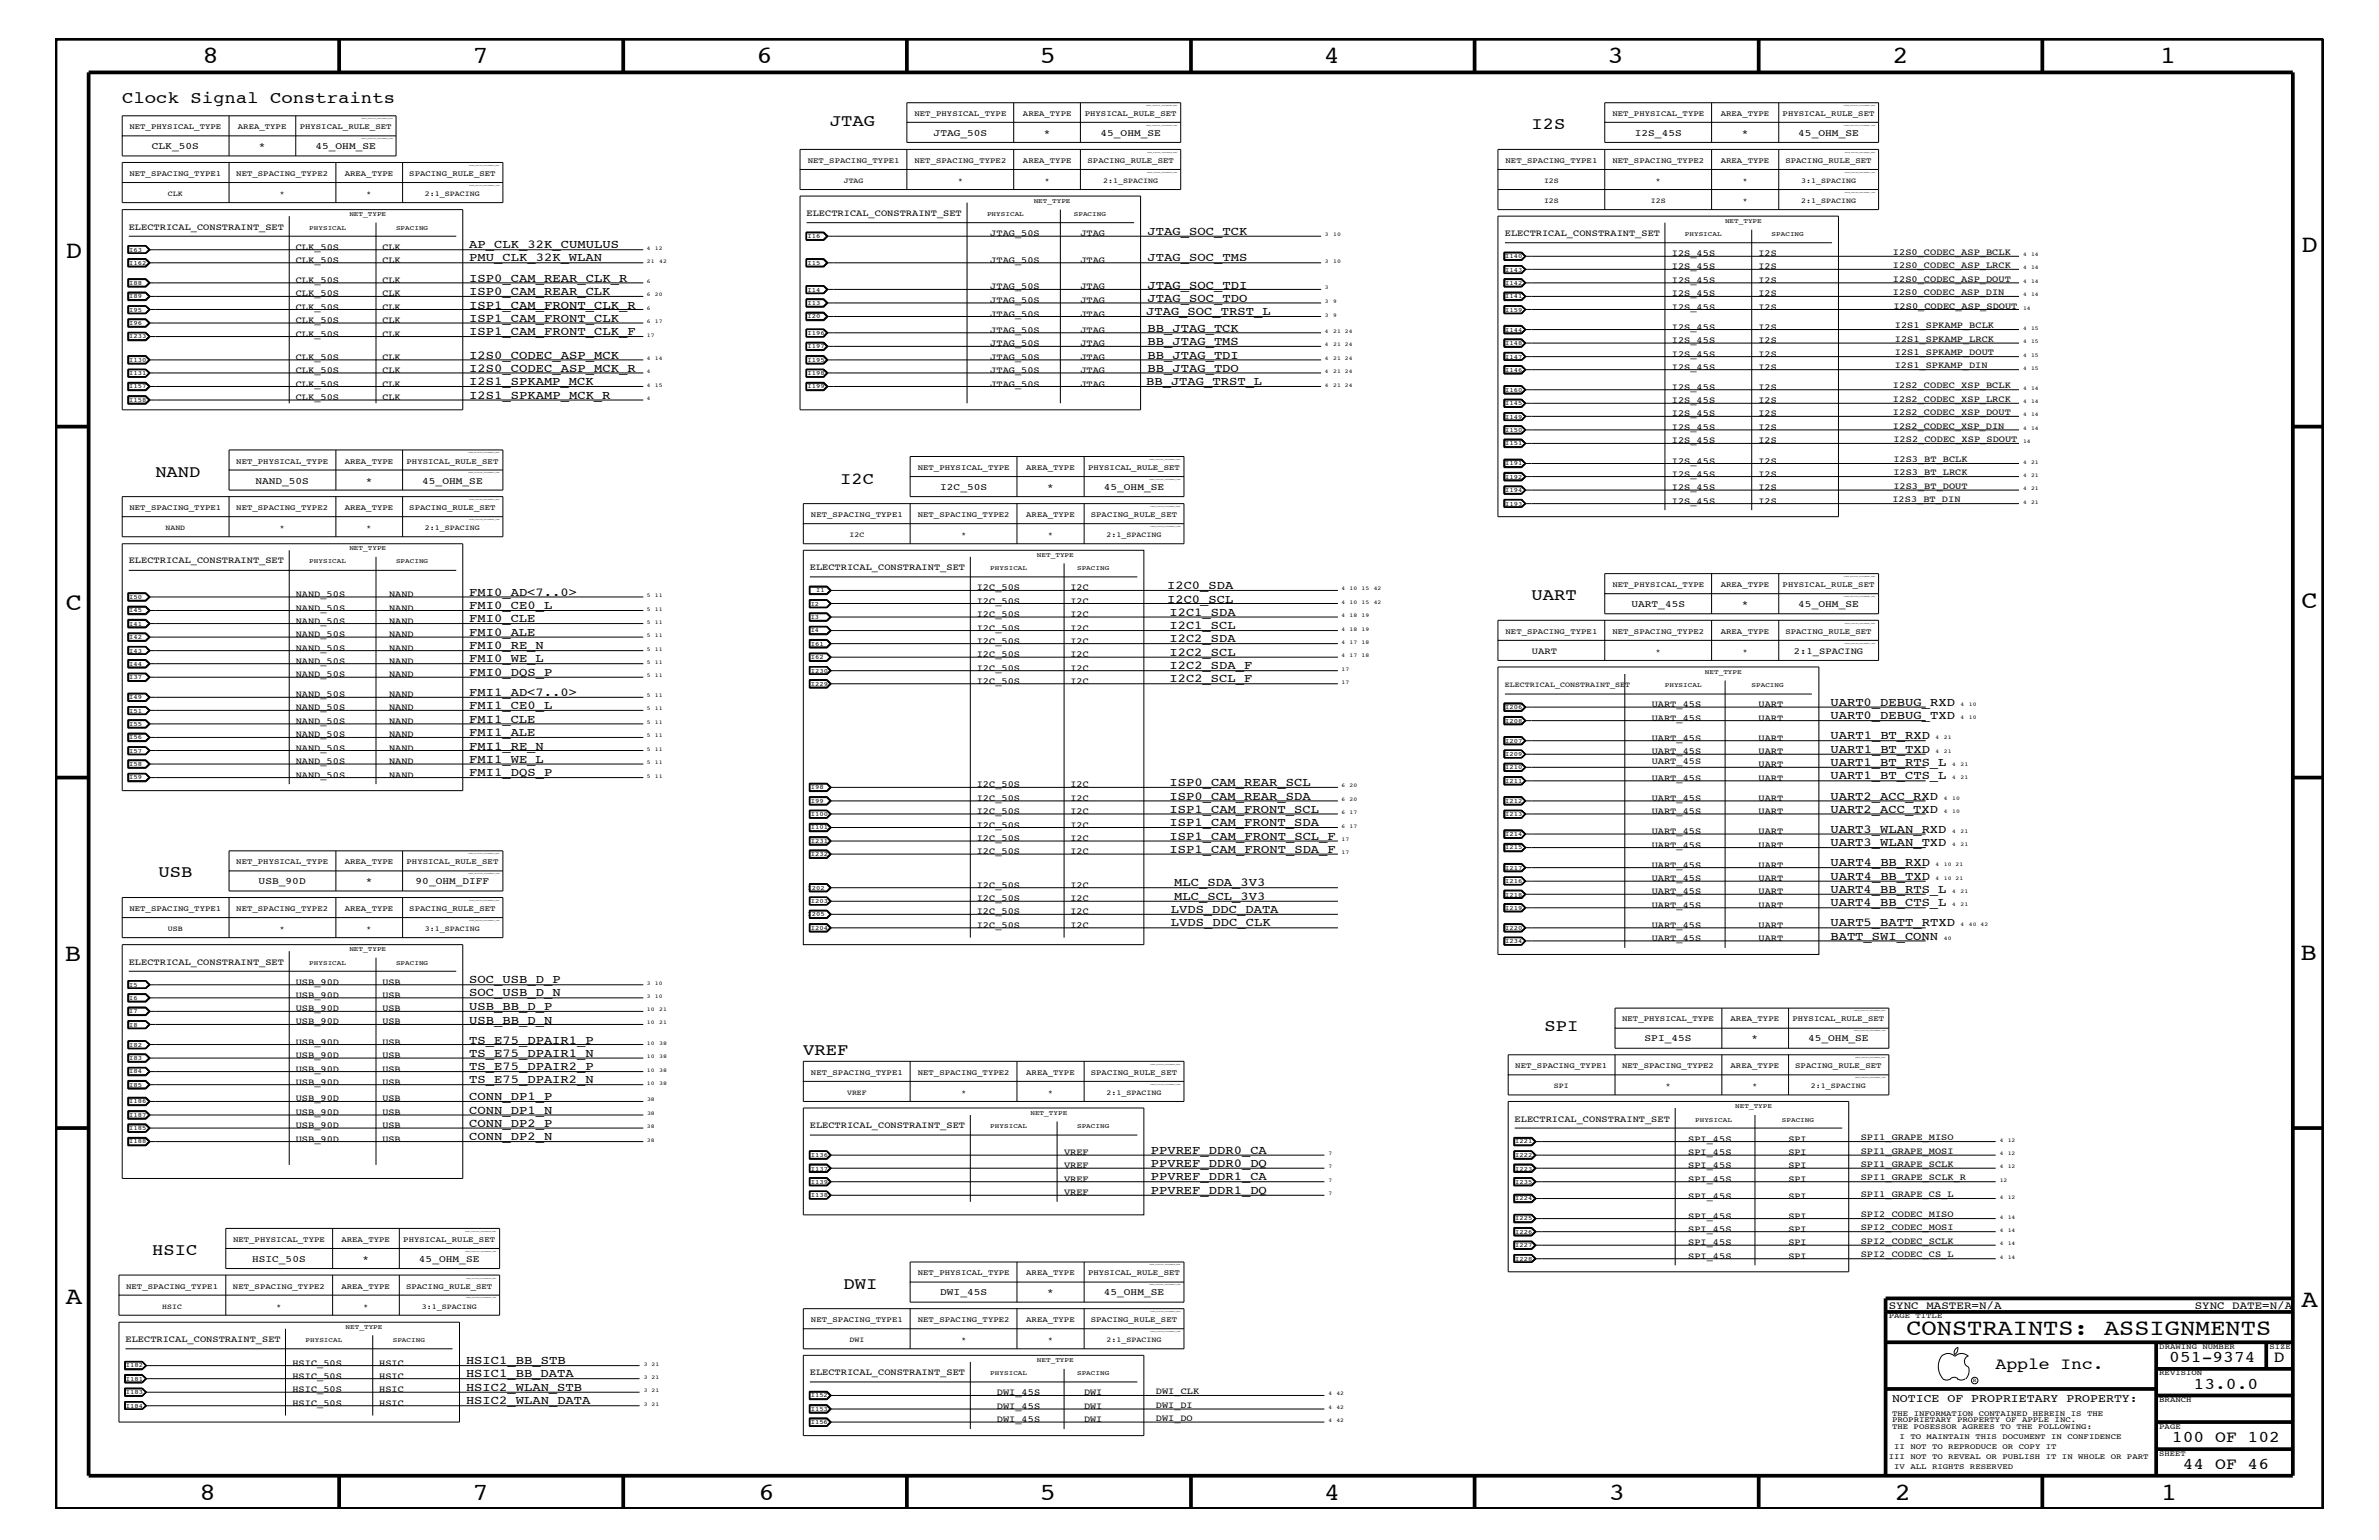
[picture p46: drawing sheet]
<svg xmlns="http://www.w3.org/2000/svg" width="432mm" height="279mm" viewBox="0 0 432 279" stroke-linecap="round" stroke-linejoin="round" font-family="sans-serif">
<defs><g id="words">
<g font-size="4.5">
<text x="36.7" y="11.5">8</text>
<text x="85.8" y="11.5">7</text>
<text x="137.3" y="11.5">6</text>
<text x="188.7" y="11.5">5</text>
<text x="240.3" y="11.5">4</text>
<text x="291.8" y="11.5">3</text>
<text x="343.5" y="11.5">2</text>
<text x="392" y="11.5">1</text>
<text x="11.9" y="46.8">D</text>
<text x="417.7" y="45.7">D</text>
<text x="11.9" y="110.6">C</text>
<text x="417.7" y="110.3">C</text>
<text x="11.8" y="174.3">B</text>
<text x="417.6" y="174.2">B</text>
<text x="11.9" y="236.7">A</text>
<text x="417.7" y="237.1">A</text>
<text x="36.2" y="272.1">8</text>
<text x="85.8" y="272.1">7</text>
<text x="137.7" y="272.1">6</text>
<text x="188.7" y="272.1">5</text>
<text x="240.4" y="272.1">4</text>
<text x="292" y="272.1">3</text>
<text x="343.9" y="272.1">2</text>
<text x="392.2" y="272.1">1</text>
</g>
<text font-size="4.1" x="346" y="242.3">CONSTRAINTS: ASSIGNMENTS</text>
<g font-size="3">
<text x="22.2" y="18.7">Clock Signal Constraints</text>
<text x="150.6" y="22.9">JTAG</text>
<text x="278" y="23.5">I2S</text>
<text x="28.2" y="86.5">NAND</text>
<text x="152.5" y="87.7">I2C</text>
<text x="278" y="108.9">UART</text>
<text x="28.8" y="159.2">USB</text>
<text x="145.8" y="191.4">VREF</text>
<text x="280.3" y="187.1">SPI</text>
<text x="27.6" y="227.7">HSIC</text>
<text x="153.1" y="233.8">DWI</text>
<text x="362.2" y="248.4">Apple Inc.</text>
<text x="393.7" y="247.1">051-9374</text>
<text x="398.1" y="252">13.0.0</text>
<text x="412.7" y="247.1">D</text>
<text x="394.2" y="261.6">100 OF 102</text>
<text x="396.2" y="266.6">44 OF 46</text>
</g>
<g font-size="2.2">
<text x="85.2" y="47.4">PMU_CLK_32K_WLAN</text>
<text x="85.2" y="45.1">AP_CLK_32K_CUMULUS</text>
<text x="208.3" y="42.6">JTAG_SOC_TCK</text>
<text x="208.3" y="47.4">JTAG_SOC_TMS</text>
<text x="85.2" y="53.5">ISP0_CAM_REAR_CLK</text>
<text x="85.2" y="51.1">ISP0_CAM_REAR_CLK_R</text>
<text x="208.3" y="52.4">JTAG_SOC_TDI</text>
<text x="85.2" y="58.4">ISP1_CAM_FRONT_CLK</text>
<text x="85.2" y="56">ISP1_CAM_FRONT_CLK_R</text>
<text x="208" y="57.2">JTAG_SOC_TRST_L</text>
<text x="208.3" y="54.7">JTAG_SOC_TDO</text>
<text x="85.2" y="65.1">I2S0_CODEC_ASP_MCK</text>
<text x="85.2" y="60.8">ISP1_CAM_FRONT_CLK_F</text>
<text x="208.3" y="62.6">BB_JTAG_TMS</text>
<text x="208.3" y="60.2">BB_JTAG_TCK</text>
<text x="208.3" y="65.1">BB_JTAG_TDI</text>
<text x="85.2" y="69.9">I2S1_SPKAMP_MCK</text>
<text x="85.2" y="67.5">I2S0_CODEC_ASP_MCK_R</text>
<text x="208" y="69.9">BB_JTAG_TRST_L</text>
<text x="208.3" y="67.5">BB_JTAG_TDO</text>
<text x="85.2" y="72.3">I2S1_SPKAMP_MCK_R</text>
<text x="211.8" y="106.9">I2C0_SDA</text>
<text x="85.2" y="108.1">FMI0_AD&lt;7..0&gt;</text>
<text x="85.2" y="110.5">FMI0_CE0_L</text>
<text x="85.2" y="112.9">FMI0_CLE</text>
<text x="211.8" y="109.3">I2C0_SCL</text>
<text x="212.3" y="111.7">I2C1_SDA</text>
<text x="85.2" y="117.8">FMI0_RE_N</text>
<text x="85.2" y="115.3">FMI0_ALE</text>
<text x="212.3" y="116.5">I2C2_SDA</text>
<text x="212.3" y="114.2">I2C1_SCL</text>
<text x="212.3" y="119">I2C2_SCL</text>
<text x="85.2" y="120.2">FMI0_WE_L</text>
<text x="85.2" y="122.6">FMI0_DQS_P</text>
<text x="212.3" y="123.8">I2C2_SCL_F</text>
<text x="212.3" y="121.4">I2C2_SDA_F</text>
<text x="85.2" y="126.3">FMI1_AD&lt;7..0&gt;</text>
<text x="85.2" y="128.7">FMI1_CE0_L</text>
<text x="85.2" y="131.1">FMI1_CLE</text>
<text x="332.2" y="128">UART0_DEBUG_RXD</text>
<text x="332.2" y="130.5">UART0_DEBUG_TXD</text>
<text x="85.2" y="136">FMI1_RE_N</text>
<text x="85.2" y="133.5">FMI1_ALE</text>
<text x="332.2" y="134.1">UART1_BT_RXD</text>
<text x="332.2" y="136.6">UART1_BT_TXD</text>
<text x="85.2" y="138.4">FMI1_WE_L</text>
<text x="85.2" y="140.8">FMI1_DQS_P</text>
<text x="212.3" y="142.6">ISP0_CAM_REAR_SCL</text>
<text x="332.2" y="139">UART1_BT_RTS_L</text>
<text x="332.2" y="141.4">UART1_BT_CTS_L</text>
<text x="212.3" y="149.9">ISP1_CAM_FRONT_SDA</text>
<text x="212.3" y="147.5">ISP1_CAM_FRONT_SCL</text>
<text x="212.3" y="145.1">ISP0_CAM_REAR_SDA</text>
<text x="332.2" y="147.5">UART2_ACC_TXD</text>
<text x="332.2" y="145.1">UART2_ACC_RXD</text>
<text x="212.3" y="154.7">ISP1_CAM_FRONT_SDA_F</text>
<text x="212.3" y="152.3">ISP1_CAM_FRONT_SCL_F</text>
<text x="332.2" y="151.1">UART3_WLAN_RXD</text>
<text x="332.2" y="153.5">UART3_WLAN_TXD</text>
<text x="213.1" y="160.8">MLC_SDA_3V3</text>
<text x="332.2" y="162">UART4_BB_RTS_L</text>
<text x="332.2" y="157.2">UART4_BB_RXD</text>
<text x="332.2" y="159.6">UART4_BB_TXD</text>
<text x="212.5" y="165.6">LVDS_DDC_DATA</text>
<text x="213.1" y="163.3">MLC_SCL_3V3</text>
<text x="332.2" y="164.5">UART4_BB_CTS_L</text>
<text x="212.5" y="168.1">LVDS_DDC_CLK</text>
<text x="332.2" y="170.5">BATT_SWI_CONN</text>
<text x="332.2" y="168.1">UART5_BATT_RTXD</text>
<text x="85.2" y="178.4">SOC_USB_D_P</text>
<text x="85.2" y="185.7">USB_BB_D_N</text>
<text x="85.2" y="183.2">USB_BB_D_P</text>
<text x="85.2" y="180.8">SOC_USB_D_N</text>
<text x="85.2" y="191.7">TS_E75_DPAIR1_N</text>
<text x="85.2" y="189.3">TS_E75_DPAIR1_P</text>
<text x="85.2" y="194.2">TS_E75_DPAIR2_P</text>
<text x="85.2" y="196.5">TS_E75_DPAIR2_N</text>
<text x="85.2" y="199.6">CONN_DP1_P</text>
<text x="85.2" y="202">CONN_DP1_N</text>
<text x="85.2" y="206.9">CONN_DP2_N</text>
<text x="85.2" y="204.4">CONN_DP2_P</text>
<text x="208.9" y="209.3">PPVREF_DDR0_CA</text>
<text x="208.9" y="214.2">PPVREF_DDR1_CA</text>
<text x="208.9" y="211.7">PPVREF_DDR0_DQ</text>
<text x="208.9" y="216.6">PPVREF_DDR1_DQ</text>
<text x="84.6" y="247.5">HSIC1_BB_STB</text>
<text x="84.6" y="249.9">HSIC1_BB_DATA</text>
<text x="84.6" y="252.3">HSIC2_WLAN_STB</text>
<text x="84.6" y="254.8">HSIC2_WLAN_DATA</text>
</g>
<text font-size="2.1" x="343.4" y="254.4">NOTICE OF PROPRIETARY PROPERTY:</text>
<g font-size="2">
<text x="342.8" y="237.4">SYNC_MASTER=N/A</text>
<text x="398.4" y="237.4">SYNC_DATE=N/A</text>
</g>
<g font-size="1.8">
<text x="27.6" y="27.1">CLK_50S</text>
<text x="47" y="27.1">*</text>
<text x="57.2" y="27.1">45_OHM_SE</text>
<text x="169.5" y="24.7">JTAG_50S</text>
<text x="189.5" y="24.7">*</text>
<text x="199.7" y="24.7">45_OHM_SE</text>
<text x="296.7" y="24.7">I2S_45S</text>
<text x="316.1" y="24.7">*</text>
<text x="326.4" y="24.7">45_OHM_SE</text>
<text x="46.4" y="87.7">NAND_50S</text>
<text x="66.4" y="87.7">*</text>
<text x="76.6" y="87.7">45_OHM_SE</text>
<text x="170.6" y="88.9">I2C_50S</text>
<text x="190.1" y="88.9">*</text>
<text x="200.3" y="88.9">45_OHM_SE</text>
<text x="296.1" y="110.2">UART_45S</text>
<text x="316.1" y="110.2">*</text>
<text x="326.4" y="110.2">45_OHM_SE</text>
<text x="46.9" y="160.5">USB_90D</text>
<text x="66.4" y="160.5">*</text>
<text x="75.4" y="160.5">90_OHM_DIFF</text>
<text x="298.5" y="188.9">SPI_45S</text>
<text x="317.9" y="188.9">*</text>
<text x="328.2" y="188.9">45_OHM_SE</text>
<text x="45.8" y="229">HSIC_50S</text>
<text x="65.8" y="229">*</text>
<text x="76" y="229">45_OHM_SE</text>
<text x="170.6" y="235">DWI_45S</text>
<text x="190.1" y="235">*</text>
<text x="200.3" y="235">45_OHM_SE</text>
</g>
<g font-size="1.7">
<text x="23.4" y="41.7">ELECTRICAL_CONSTRAINT_SET</text>
<text x="146.4" y="39.2">ELECTRICAL_CONSTRAINT_SET</text>
<text x="53.7" y="47.7">CLK_50S</text>
<text x="53.7" y="45.3">CLK_50S</text>
<text x="69.4" y="47.7">CLK</text>
<text x="69.4" y="45.3">CLK</text>
<text x="179.7" y="42.9">JTAG_50S</text>
<text x="179.7" y="47.7">JTAG_50S</text>
<text x="196.1" y="42.9">JTAG</text>
<text x="196.1" y="47.7">JTAG</text>
<text x="273.1" y="42.9">ELECTRICAL_CONSTRAINT_SET</text>
<text x="303.4" y="46.5">I2S_45S</text>
<text x="319.2" y="46.5">I2S</text>
<text x="343.6" y="46.3">I2S0_CODEC_ASP_BCLK</text>
<text x="53.7" y="53.8">CLK_50S</text>
<text x="53.7" y="51.3">CLK_50S</text>
<text x="69.4" y="53.8">CLK</text>
<text x="69.4" y="51.3">CLK</text>
<text x="179.7" y="52.5">JTAG_50S</text>
<text x="196.1" y="52.5">JTAG</text>
<text x="303.4" y="48.9">I2S_45S</text>
<text x="303.4" y="53.8">I2S_45S</text>
<text x="303.4" y="51.3">I2S_45S</text>
<text x="319.2" y="48.9">I2S</text>
<text x="319.2" y="53.8">I2S</text>
<text x="319.2" y="51.3">I2S</text>
<text x="343.6" y="53.5">I2S0_CODEC_ASP_DIN</text>
<text x="343.6" y="48.7">I2S0_CODEC_ASP_LRCK</text>
<text x="343.6" y="51.1">I2S0_CODEC_ASP_DOUT</text>
<text x="53.7" y="56.2">CLK_50S</text>
<text x="53.7" y="58.6">CLK_50S</text>
<text x="69.4" y="56.2">CLK</text>
<text x="69.4" y="58.6">CLK</text>
<text x="179.7" y="55">JTAG_50S</text>
<text x="179.7" y="57.4">JTAG_50S</text>
<text x="196.1" y="57.4">JTAG</text>
<text x="196.1" y="55">JTAG</text>
<text x="303.4" y="56.2">I2S_45S</text>
<text x="303.4" y="59.8">I2S_45S</text>
<text x="319.2" y="56.2">I2S</text>
<text x="319.2" y="59.8">I2S</text>
<text x="343.7" y="56">I2S0_CODEC_ASP_SDOUT</text>
<text x="343.9" y="59.5">I2S1_SPKAMP_BCLK</text>
<text x="53.7" y="65.3">CLK_50S</text>
<text x="53.7" y="61.1">CLK_50S</text>
<text x="69.4" y="65.3">CLK</text>
<text x="69.4" y="61.1">CLK</text>
<text x="179.7" y="65.3">JTAG_50S</text>
<text x="179.7" y="60.4">JTAG_50S</text>
<text x="179.7" y="62.9">JTAG_50S</text>
<text x="196.1" y="62.9">JTAG</text>
<text x="196.1" y="60.4">JTAG</text>
<text x="196.1" y="65.3">JTAG</text>
<text x="303.4" y="62.3">I2S_45S</text>
<text x="303.4" y="64.7">I2S_45S</text>
<text x="319.2" y="62.3">I2S</text>
<text x="319.2" y="64.7">I2S</text>
<text x="343.9" y="62">I2S1_SPKAMP_LRCK</text>
<text x="343.9" y="64.5">I2S1_SPKAMP_DOUT</text>
<text x="53.7" y="70.1">CLK_50S</text>
<text x="53.7" y="67.7">CLK_50S</text>
<text x="69.4" y="70.1">CLK</text>
<text x="69.4" y="67.7">CLK</text>
<text x="179.7" y="67.7">JTAG_50S</text>
<text x="179.7" y="70.1">JTAG_50S</text>
<text x="196.1" y="67.7">JTAG</text>
<text x="196.1" y="70.1">JTAG</text>
<text x="303.4" y="67.1">I2S_45S</text>
<text x="303.4" y="70.7">I2S_45S</text>
<text x="319.2" y="67.1">I2S</text>
<text x="319.2" y="70.7">I2S</text>
<text x="343.6" y="70.5">I2S2_CODEC_XSP_BCLK</text>
<text x="343.9" y="66.8">I2S1_SPKAMP_DIN</text>
<text x="53.7" y="72.6">CLK_50S</text>
<text x="69.4" y="72.6">CLK</text>
<text x="303.4" y="73.2">I2S_45S</text>
<text x="303.4" y="75.6">I2S_45S</text>
<text x="319.2" y="73.2">I2S</text>
<text x="319.2" y="75.6">I2S</text>
<text x="343.6" y="77.8">I2S2_CODEC_XSP_DIN</text>
<text x="343.6" y="72.9">I2S2_CODEC_XSP_LRCK</text>
<text x="343.6" y="75.4">I2S2_CODEC_XSP_DOUT</text>
<text x="303.4" y="78">I2S_45S</text>
<text x="303.4" y="80.5">I2S_45S</text>
<text x="319.2" y="78">I2S</text>
<text x="319.2" y="80.5">I2S</text>
<text x="343.7" y="80.2">I2S2_CODEC_XSP_SDOUT</text>
<text x="343.7" y="83.8">I2S3_BT_BCLK</text>
<text x="303.4" y="84.1">I2S_45S</text>
<text x="303.4" y="86.5">I2S_45S</text>
<text x="303.4" y="88.9">I2S_45S</text>
<text x="319.2" y="84.1">I2S</text>
<text x="319.2" y="86.5">I2S</text>
<text x="319.2" y="88.9">I2S</text>
<text x="343.7" y="86.2">I2S3_BT_LRCK</text>
<text x="343.7" y="88.7">I2S3_BT_DOUT</text>
<text x="303.4" y="91.4">I2S_45S</text>
<text x="319.2" y="91.4">I2S</text>
<text x="343.5" y="91.1">I2S3_BT_DIN</text>
<text x="23.4" y="102.2">ELECTRICAL_CONSTRAINT_SET</text>
<text x="147" y="103.5">ELECTRICAL_CONSTRAINT_SET</text>
<text x="177.3" y="107.1">I2C_50S</text>
<text x="194.3" y="107.1">I2C</text>
<text x="53.7" y="113.1">NAND_50S</text>
<text x="53.7" y="110.8">NAND_50S</text>
<text x="53.7" y="108.3">NAND_50S</text>
<text x="70.6" y="113.1">NAND</text>
<text x="70.6" y="110.8">NAND</text>
<text x="70.6" y="108.3">NAND</text>
<text x="177.3" y="112">I2C_50S</text>
<text x="177.3" y="109.5">I2C_50S</text>
<text x="194.3" y="112">I2C</text>
<text x="194.3" y="109.5">I2C</text>
<text x="53.7" y="115.6">NAND_50S</text>
<text x="53.7" y="118.1">NAND_50S</text>
<text x="70.6" y="115.6">NAND</text>
<text x="70.6" y="118.1">NAND</text>
<text x="177.3" y="116.8">I2C_50S</text>
<text x="177.3" y="114.4">I2C_50S</text>
<text x="177.3" y="119.2">I2C_50S</text>
<text x="194.3" y="116.8">I2C</text>
<text x="194.3" y="114.4">I2C</text>
<text x="194.3" y="119.2">I2C</text>
<text x="278" y="118.6">UART</text>
<text x="325.6" y="118.6">2:1_SPACING</text>
<text x="53.7" y="122.9">NAND_50S</text>
<text x="53.7" y="120.4">NAND_50S</text>
<text x="70.6" y="122.9">NAND</text>
<text x="70.6" y="120.4">NAND</text>
<text x="177.3" y="124.1">I2C_50S</text>
<text x="177.3" y="121.7">I2C_50S</text>
<text x="194.3" y="124.1">I2C</text>
<text x="194.3" y="121.7">I2C</text>
<text x="53.7" y="126.5">NAND_50S</text>
<text x="53.7" y="128.9">NAND_50S</text>
<text x="53.7" y="131.3">NAND_50S</text>
<text x="70.6" y="126.5">NAND</text>
<text x="70.6" y="128.9">NAND</text>
<text x="70.6" y="131.3">NAND</text>
<text x="299.8" y="128.3">UART_45S</text>
<text x="299.8" y="130.8">UART_45S</text>
<text x="319.2" y="128.3">UART</text>
<text x="319.2" y="130.8">UART</text>
<text x="53.7" y="133.8">NAND_50S</text>
<text x="53.7" y="136.2">NAND_50S</text>
<text x="70.6" y="136.2">NAND</text>
<text x="70.6" y="133.8">NAND</text>
<text x="299.8" y="134.4">UART_45S</text>
<text x="299.8" y="136.8">UART_45S</text>
<text x="319.2" y="134.4">UART</text>
<text x="319.2" y="136.8">UART</text>
<text x="53.7" y="141.1">NAND_50S</text>
<text x="53.7" y="138.6">NAND_50S</text>
<text x="70.6" y="141.1">NAND</text>
<text x="70.6" y="138.6">NAND</text>
<text x="177.3" y="142.9">I2C_50S</text>
<text x="194.3" y="142.9">I2C</text>
<text x="299.8" y="138.6">UART_45S</text>
<text x="299.8" y="141.7">UART_45S</text>
<text x="319.2" y="139.2">UART</text>
<text x="319.2" y="141.7">UART</text>
<text x="177.3" y="145.3">I2C_50S</text>
<text x="177.3" y="147.7">I2C_50S</text>
<text x="194.3" y="145.3">I2C</text>
<text x="194.3" y="147.7">I2C</text>
<text x="299.8" y="147.7">UART_45S</text>
<text x="299.8" y="145.3">UART_45S</text>
<text x="319.2" y="147.7">UART</text>
<text x="319.2" y="145.3">UART</text>
<text x="177.3" y="150.1">I2C_50S</text>
<text x="177.3" y="155">I2C_50S</text>
<text x="177.3" y="152.6">I2C_50S</text>
<text x="194.3" y="150.1">I2C</text>
<text x="194.3" y="155">I2C</text>
<text x="194.3" y="152.6">I2C</text>
<text x="299.8" y="153.8">UART_45S</text>
<text x="299.8" y="151.3">UART_45S</text>
<text x="319.2" y="153.8">UART</text>
<text x="319.2" y="151.3">UART</text>
<text x="177.3" y="161.1">I2C_50S</text>
<text x="194.3" y="161.1">I2C</text>
<text x="299.8" y="157.4">UART_45S</text>
<text x="299.8" y="159.9">UART_45S</text>
<text x="319.2" y="157.4">UART</text>
<text x="319.2" y="159.9">UART</text>
<text x="177.3" y="163.5">I2C_50S</text>
<text x="177.3" y="165.9">I2C_50S</text>
<text x="194.3" y="163.5">I2C</text>
<text x="194.3" y="165.9">I2C</text>
<text x="299.8" y="164.7">UART_45S</text>
<text x="299.8" y="162.2">UART_45S</text>
<text x="319.2" y="164.7">UART</text>
<text x="319.2" y="162.2">UART</text>
<text x="177.3" y="168.3">I2C_50S</text>
<text x="194.3" y="168.3">I2C</text>
<text x="299.8" y="170.7">UART_45S</text>
<text x="299.8" y="168.3">UART_45S</text>
<text x="319.2" y="170.7">UART</text>
<text x="319.2" y="168.3">UART</text>
<text x="23.4" y="175">ELECTRICAL_CONSTRAINT_SET</text>
<text x="53.7" y="178.7">USB_90D</text>
<text x="69.4" y="178.7">USB</text>
<text x="53.7" y="181">USB_90D</text>
<text x="53.7" y="185.9">USB_90D</text>
<text x="53.7" y="183.5">USB_90D</text>
<text x="69.4" y="181">USB</text>
<text x="69.4" y="185.9">USB</text>
<text x="69.4" y="183.5">USB</text>
<text x="53.7" y="192">USB_90D</text>
<text x="53.7" y="189.5">USB_90D</text>
<text x="69.4" y="192">USB</text>
<text x="69.4" y="189.5">USB</text>
<text x="53.7" y="194.4">USB_90D</text>
<text x="53.7" y="196.8">USB_90D</text>
<text x="69.4" y="194.4">USB</text>
<text x="69.4" y="196.8">USB</text>
<text x="53.7" y="199.8">USB_90D</text>
<text x="53.7" y="202.3">USB_90D</text>
<text x="69.4" y="199.8">USB</text>
<text x="69.4" y="202.3">USB</text>
<text x="274.9" y="203.5">ELECTRICAL_CONSTRAINT_SET</text>
<text x="53.7" y="207.1">USB_90D</text>
<text x="53.7" y="204.7">USB_90D</text>
<text x="69.4" y="207.1">USB</text>
<text x="69.4" y="204.7">USB</text>
<text x="147" y="204.7">ELECTRICAL_CONSTRAINT_SET</text>
<text x="193.1" y="209.6">VREF</text>
<text x="306.4" y="207.1">SPI_45S</text>
<text x="306.4" y="209.6">SPI_45S</text>
<text x="324.6" y="207.1">SPI</text>
<text x="324.6" y="209.6">SPI</text>
<text x="337.7" y="206.9">SPI1_GRAPE_MISO</text>
<text x="337.7" y="209.3">SPI1_GRAPE_MOSI</text>
<text x="193.1" y="214.4">VREF</text>
<text x="193.1" y="211.9">VREF</text>
<text x="306.4" y="211.9">SPI_45S</text>
<text x="306.4" y="214.4">SPI_45S</text>
<text x="324.6" y="211.9">SPI</text>
<text x="324.6" y="214.4">SPI</text>
<text x="337.7" y="214.2">SPI1_GRAPE_SCLK_R</text>
<text x="337.7" y="211.7">SPI1_GRAPE_SCLK</text>
<text x="193.1" y="216.9">VREF</text>
<text x="306.4" y="217.5">SPI_45S</text>
<text x="306.4" y="221.1">SPI_45S</text>
<text x="324.6" y="217.5">SPI</text>
<text x="324.6" y="221.1">SPI</text>
<text x="337.7" y="217.2">SPI1_GRAPE_CS_L</text>
<text x="337.7" y="220.8">SPI2_CODEC_MISO</text>
<text x="306.4" y="223.5">SPI_45S</text>
<text x="306.4" y="225.9">SPI_45S</text>
<text x="324.6" y="223.5">SPI</text>
<text x="324.6" y="225.9">SPI</text>
<text x="337.7" y="223.2">SPI2_CODEC_MOSI</text>
<text x="337.7" y="225.7">SPI2_CODEC_SCLK</text>
<text x="306.4" y="228.4">SPI_45S</text>
<text x="324.6" y="228.4">SPI</text>
<text x="337.7" y="228.1">SPI2_CODEC_CS_L</text>
<text x="22.8" y="243.5">ELECTRICAL_CONSTRAINT_SET</text>
<text x="53.1" y="247.8">HSIC_50S</text>
<text x="53.1" y="250.1">HSIC_50S</text>
<text x="68.8" y="247.8">HSIC</text>
<text x="68.8" y="250.1">HSIC</text>
<text x="147" y="249.5">ELECTRICAL_CONSTRAINT_SET</text>
<text x="53.1" y="252.6">HSIC_50S</text>
<text x="53.1" y="255">HSIC_50S</text>
<text x="68.8" y="252.6">HSIC</text>
<text x="68.8" y="255">HSIC</text>
<text x="180.9" y="253.2">DWI_45S</text>
<text x="180.9" y="255.6">DWI_45S</text>
<text x="196.8" y="253.2">DWI</text>
<text x="196.8" y="255.6">DWI</text>
<text x="209.8" y="252.9">DWI_CLK</text>
<text x="209.8" y="255.4">DWI_DI</text>
<text x="209.8" y="257.8">DWI_DO</text>
<text x="180.9" y="258">DWI_45S</text>
<text x="196.8" y="258">DWI</text>
</g>
<g font-size="1.4">
<text x="23.5" y="23.5">NET_PHYSICAL_TYPE</text>
<text x="43.2" y="23.5">AREA_TYPE</text>
<text x="54.4" y="23.5">PHYSICAL_RULE_SET</text>
<text x="166" y="21">NET_PHYSICAL_TYPE</text>
<text x="185.7" y="21">AREA_TYPE</text>
<text x="196.9" y="21">PHYSICAL_RULE_SET</text>
<text x="292.6" y="21">NET_PHYSICAL_TYPE</text>
<text x="312.3" y="21">AREA_TYPE</text>
<text x="323.6" y="21">PHYSICAL_RULE_SET</text>
<text x="146.6" y="29.5">NET_SPACING_TYPE1</text>
<text x="166" y="29.5">NET_SPACING_TYPE2</text>
<text x="185.7" y="29.5">AREA_TYPE</text>
<text x="197.4" y="29.5">SPACING_RULE_SET</text>
<text x="273.3" y="29.5">NET_SPACING_TYPE1</text>
<text x="292.6" y="29.5">NET_SPACING_TYPE2</text>
<text x="312.3" y="29.5">AREA_TYPE</text>
<text x="324.1" y="29.5">SPACING_RULE_SET</text>
<text x="23.5" y="31.9">NET_SPACING_TYPE1</text>
<text x="30.5" y="35.6">CLK</text>
<text x="42.9" y="31.9">NET_SPACING_TYPE2</text>
<text x="50.8" y="35.6">*</text>
<text x="62.6" y="31.9">AREA_TYPE</text>
<text x="66.5" y="35.6">*</text>
<text x="74.3" y="31.9">SPACING_RULE_SET</text>
<text x="77.1" y="35.6">2:1_SPACING</text>
<text x="153.2" y="33.1">JTAG</text>
<text x="173.9" y="33.1">*</text>
<text x="189.7" y="33.1">*</text>
<text x="200.2" y="33.1">2:1_SPACING</text>
<text x="280.2" y="33.1">I2S</text>
<text x="300.6" y="33.1">*</text>
<text x="316.3" y="33.1">*</text>
<text x="326.9" y="33.1">3:1_SPACING</text>
<text x="280.2" y="36.8">I2S</text>
<text x="299.6" y="36.8">I2S</text>
<text x="316.3" y="36.8">*</text>
<text x="326.9" y="36.8">2:1_SPACING</text>
<text x="42.9" y="84.1">NET_PHYSICAL_TYPE</text>
<text x="62.6" y="84.1">AREA_TYPE</text>
<text x="73.8" y="84.1">PHYSICAL_RULE_SET</text>
<text x="166.6" y="85.3">NET_PHYSICAL_TYPE</text>
<text x="186.3" y="85.3">AREA_TYPE</text>
<text x="197.5" y="85.3">PHYSICAL_RULE_SET</text>
<text x="23.5" y="92.6">NET_SPACING_TYPE1</text>
<text x="42.9" y="92.6">NET_SPACING_TYPE2</text>
<text x="62.6" y="92.6">AREA_TYPE</text>
<text x="74.3" y="92.6">SPACING_RULE_SET</text>
<text x="147.2" y="93.8">NET_SPACING_TYPE1</text>
<text x="166.6" y="93.8">NET_SPACING_TYPE2</text>
<text x="186.3" y="93.8">AREA_TYPE</text>
<text x="198" y="93.8">SPACING_RULE_SET</text>
<text x="30.1" y="96.2">NAND</text>
<text x="50.8" y="96.2">*</text>
<text x="66.5" y="96.2">*</text>
<text x="77.1" y="96.2">2:1_SPACING</text>
<text x="154.2" y="97.4">I2C</text>
<text x="174.5" y="97.4">*</text>
<text x="190.2" y="97.4">*</text>
<text x="200.8" y="97.4">2:1_SPACING</text>
<text x="292.6" y="106.5">NET_PHYSICAL_TYPE</text>
<text x="312.3" y="106.5">AREA_TYPE</text>
<text x="323.6" y="106.5">PHYSICAL_RULE_SET</text>
<text x="273.3" y="115">NET_SPACING_TYPE1</text>
<text x="292.6" y="115">NET_SPACING_TYPE2</text>
<text x="300.6" y="118.6">*</text>
<text x="312.3" y="115">AREA_TYPE</text>
<text x="316.3" y="118.6">*</text>
<text x="324.1" y="115">SPACING_RULE_SET</text>
<text x="273.1" y="124.7">ELECTRICAL_CONSTRAINT_SET</text>
<text x="42.9" y="156.8">NET_PHYSICAL_TYPE</text>
<text x="62.6" y="156.8">AREA_TYPE</text>
<text x="73.8" y="156.8">PHYSICAL_RULE_SET</text>
<text x="23.5" y="165.3">NET_SPACING_TYPE1</text>
<text x="42.9" y="165.3">NET_SPACING_TYPE2</text>
<text x="62.6" y="165.3">AREA_TYPE</text>
<text x="74.3" y="165.3">SPACING_RULE_SET</text>
<text x="30.5" y="168.9">USB</text>
<text x="50.8" y="168.9">*</text>
<text x="66.5" y="168.9">*</text>
<text x="77.1" y="168.9">3:1_SPACING</text>
<text x="294.4" y="185.3">NET_PHYSICAL_TYPE</text>
<text x="314.1" y="185.3">AREA_TYPE</text>
<text x="325.3" y="185.3">PHYSICAL_RULE_SET</text>
<text x="147.2" y="195">NET_SPACING_TYPE1</text>
<text x="166.6" y="195">NET_SPACING_TYPE2</text>
<text x="186.3" y="195">AREA_TYPE</text>
<text x="198" y="195">SPACING_RULE_SET</text>
<text x="275" y="193.7">NET_SPACING_TYPE1</text>
<text x="282" y="197.4">SPI</text>
<text x="294.4" y="193.7">NET_SPACING_TYPE2</text>
<text x="302.3" y="197.4">*</text>
<text x="314.1" y="193.7">AREA_TYPE</text>
<text x="318.1" y="197.4">*</text>
<text x="325.8" y="193.7">SPACING_RULE_SET</text>
<text x="328.7" y="197.4">2:1_SPACING</text>
<text x="153.8" y="198.7">VREF</text>
<text x="174.5" y="198.7">*</text>
<text x="190.2" y="198.7">*</text>
<text x="200.8" y="198.7">2:1_SPACING</text>
<text x="42.3" y="225.3">NET_PHYSICAL_TYPE</text>
<text x="62" y="225.3">AREA_TYPE</text>
<text x="73.2" y="225.3">PHYSICAL_RULE_SET</text>
<text x="22.9" y="233.8">NET_SPACING_TYPE1</text>
<text x="42.3" y="233.8">NET_SPACING_TYPE2</text>
<text x="62" y="233.8">AREA_TYPE</text>
<text x="73.7" y="233.8">SPACING_RULE_SET</text>
<text x="166.6" y="231.3">NET_PHYSICAL_TYPE</text>
<text x="186.3" y="231.3">AREA_TYPE</text>
<text x="197.5" y="231.3">PHYSICAL_RULE_SET</text>
<text x="29.5" y="237.4">HSIC</text>
<text x="50.2" y="237.4">*</text>
<text x="66" y="237.4">*</text>
<text x="76.5" y="237.4">3:1_SPACING</text>
<text x="147.2" y="239.9">NET_SPACING_TYPE1</text>
<text x="166.6" y="239.9">NET_SPACING_TYPE2</text>
<text x="186.3" y="239.9">AREA_TYPE</text>
<text x="198" y="239.9">SPACING_RULE_SET</text>
<text x="342.8" y="239.2">PAGE TITLE</text>
<text x="154.2" y="243.5">DWI</text>
<text x="174.5" y="243.5">*</text>
<text x="190.2" y="243.5">*</text>
<text x="200.8" y="243.5">2:1_SPACING</text>
<text x="391.9" y="244.7">DRAWING NUMBER</text>
<text x="411.9" y="244.7">SIZE</text>
<text x="391.9" y="249.5">REVISION</text>
<text x="343.4" y="256.8">THE INFORMATION CONTAINED HEREIN IS THE</text>
<text x="391.9" y="254.4">BRANCH</text>
<text x="343.4" y="258">PROPRIETARY PROPERTY OF APPLE INC.</text>
<text x="343.4" y="259.3">THE POSESSOR AGREES TO THE FOLLOWING:</text>
<text x="343.8" y="262.9">II NOT TO REPRODUCE OR COPY IT</text>
<text x="344.8" y="261.1">I TO MAINTAIN THIS DOCUMENT IN CONFIDENCE</text>
<text x="391.9" y="259.3">PAGE</text>
<text x="342.8" y="264.7">III NOT TO REVEAL OR PUBLISH IT IN WHOLE OR PART</text>
<text x="343.8" y="266.6">IV ALL RIGHTS RESERVED</text>
<text x="391.9" y="264.1">SHEET</text>
</g>
<g font-size="1.2">
<text x="56.1" y="41.7">PHYSICAL</text>
<text x="63.4" y="39.2">NET_TYPE</text>
<text x="71.9" y="41.7">SPACING</text>
<text x="179.2" y="39.2">PHYSICAL</text>
<text x="187.6" y="36.8">NET_TYPE</text>
<text x="194.9" y="39.2">SPACING</text>
<text x="313.1" y="40.4">NET_TYPE</text>
<text x="23.5" y="45.7">I63</text>
<text x="146.6" y="43.2">I16</text>
<text x="273.2" y="46.8">I140</text>
<text x="305.8" y="42.9">PHYSICAL</text>
<text x="321.6" y="42.9">SPACING</text>
<text x="23.5" y="48">I162</text>
<text x="23.5" y="51.7">I88</text>
<text x="146.6" y="52.9">I14</text>
<text x="146.6" y="48">I15</text>
<text x="273.2" y="51.7">I142</text>
<text x="273.2" y="49.3">I143</text>
<text x="23.5" y="54.1">I89</text>
<text x="23.5" y="56.6">I95</text>
<text x="23.5" y="59">I96</text>
<text x="146.6" y="55.3">I13</text>
<text x="146.6" y="57.8">I20</text>
<text x="273.2" y="56.6">I159</text>
<text x="273.2" y="54.1">I141</text>
<text x="23.5" y="61.4">I233</text>
<text x="23.5" y="65.6">I130</text>
<text x="146.6" y="65.6">I195</text>
<text x="146.6" y="60.8">I196</text>
<text x="146.6" y="63.2">I197</text>
<text x="273.2" y="60.2">I144</text>
<text x="273.2" y="65.1">I147</text>
<text x="273.2" y="62.6">I148</text>
<text x="23.4" y="70.5">I157</text>
<text x="23.5" y="68.1">I131</text>
<text x="146.6" y="68.1">I198</text>
<text x="146.6" y="70.5">I199</text>
<text x="273.2" y="67.5">I146</text>
<text x="273.2" y="71.1">I160</text>
<text x="23.4" y="72.9">I158</text>
<text x="273.2" y="73.5">I145</text>
<text x="273.2" y="76">I149</text>
<text x="273.2" y="78.3">I150</text>
<text x="273.2" y="80.8">I151</text>
<text x="273.2" y="84.4">I191</text>
<text x="273.2" y="86.9">I192</text>
<text x="273.2" y="89.3">I194</text>
<text x="273.2" y="91.7">I193</text>
<text x="63.4" y="99.9">NET_TYPE</text>
<text x="188.2" y="101">NET_TYPE</text>
<text x="56.1" y="102.2">PHYSICAL</text>
<text x="71.9" y="102.2">SPACING</text>
<text x="148.2" y="107.5">I1</text>
<text x="179.7" y="103.5">PHYSICAL</text>
<text x="195.5" y="103.5">SPACING</text>
<text x="23.5" y="113.6">I41</text>
<text x="23.5" y="111.1">I45</text>
<text x="23.5" y="108.7">I50</text>
<text x="147.2" y="109.9">I2</text>
<text x="147.2" y="112.3">I3</text>
<text x="23.5" y="115.9">I42</text>
<text x="23.5" y="118.4">I43</text>
<text x="147.2" y="114.8">I4</text>
<text x="147.2" y="117.2">I61</text>
<text x="147.2" y="119.6">I62</text>
<text x="23.5" y="123.2">I37</text>
<text x="23.5" y="120.8">I44</text>
<text x="147.2" y="124.4">I229</text>
<text x="147.2" y="122">I230</text>
<text x="302.2" y="124.7">PHYSICAL</text>
<text x="309.5" y="122.3">NET_TYPE</text>
<text x="317.9" y="124.7">SPACING</text>
<text x="23.5" y="126.9">I49</text>
<text x="23.5" y="129.3">I51</text>
<text x="23.5" y="131.7">I55</text>
<text x="273.2" y="128.7">I206</text>
<text x="273.2" y="131.1">I208</text>
<text x="23.5" y="134.1">I56</text>
<text x="23.5" y="136.6">I57</text>
<text x="273.2" y="134.7">I207</text>
<text x="273.2" y="137.2">I209</text>
<text x="23.5" y="139">I58</text>
<text x="23.5" y="141.4">I59</text>
<text x="147.2" y="143.2">I98</text>
<text x="273.2" y="139.6">I210</text>
<text x="273.2" y="142">I211</text>
<text x="147.2" y="148.1">I100</text>
<text x="147.2" y="145.7">I99</text>
<text x="273.2" y="145.7">I212</text>
<text x="273.2" y="148.1">I213</text>
<text x="147.2" y="152.9">I231</text>
<text x="147.2" y="155.4">I232</text>
<text x="147.2" y="150.5">I101</text>
<text x="273.2" y="151.7">I214</text>
<text x="273.2" y="154.1">I215</text>
<text x="146.6" y="161.4">I202</text>
<text x="273.2" y="160.2">I216</text>
<text x="273.2" y="157.8">I217</text>
<text x="146.6" y="166.2">I205</text>
<text x="147.2" y="163.9">I203</text>
<text x="273.2" y="162.7">I218</text>
<text x="273.2" y="165">I219</text>
<text x="63.4" y="172.6">NET_TYPE</text>
<text x="147.2" y="168.7">I204</text>
<text x="273.2" y="171.1">I234</text>
<text x="273.2" y="168.7">I220</text>
<text x="23.5" y="179">I5</text>
<text x="56.1" y="175">PHYSICAL</text>
<text x="71.9" y="175">SPACING</text>
<text x="23.5" y="181.4">I6</text>
<text x="23.5" y="183.8">I7</text>
<text x="23.5" y="186.3">I8</text>
<text x="23.5" y="189.9">I82</text>
<text x="23.5" y="192.3">I83</text>
<text x="23.5" y="194.8">I84</text>
<text x="23.5" y="197.2">I85</text>
<text x="23.5" y="200.2">I186</text>
<text x="23.5" y="202.6">I187</text>
<text x="187" y="202.3">NET_TYPE</text>
<text x="307.7" y="203.5">PHYSICAL</text>
<text x="315" y="201">NET_TYPE</text>
<text x="323.4" y="203.5">SPACING</text>
<text x="23.5" y="205.1">I185</text>
<text x="23.5" y="207.5">I188</text>
<text x="147.2" y="209.9">I136</text>
<text x="179.7" y="204.7">PHYSICAL</text>
<text x="195.5" y="204.7">SPACING</text>
<text x="275" y="207.5">I221</text>
<text x="275" y="209.9">I222</text>
<text x="147.2" y="212.4">I137</text>
<text x="147.2" y="214.7">I139</text>
<text x="275" y="214.7">I235</text>
<text x="275" y="212.4">I223</text>
<text x="147.2" y="217.2">I138</text>
<text x="275" y="217.8">I224</text>
<text x="275" y="221.4">I225</text>
<text x="275" y="223.9">I226</text>
<text x="275" y="226.3">I227</text>
<text x="275" y="228.7">I228</text>
<text x="55.5" y="243.5">PHYSICAL</text>
<text x="62.7" y="241.1">NET_TYPE</text>
<text x="71.3" y="243.5">SPACING</text>
<text x="22.9" y="250.6">I181</text>
<text x="22.9" y="248.1">I182</text>
<text x="179.7" y="249.5">PHYSICAL</text>
<text x="188.2" y="247.1">NET_TYPE</text>
<text x="195.5" y="249.5">SPACING</text>
<text x="22.9" y="252.9">I183</text>
<text x="22.9" y="255.4">I184</text>
<text x="147.1" y="253.5">I152</text>
<text x="147.1" y="256">I153</text>
<text x="147.1" y="258.4">I156</text>
</g>
<g font-size="1">
<text x="117.4" y="47.7">21</text>
<text x="117.4" y="45.3">4</text>
<text x="118.9" y="45.3">12</text>
<text x="119.6" y="47.7">42</text>
<text x="240.5" y="42.9">3</text>
<text x="240.5" y="47.7">3</text>
<text x="242" y="42.9">10</text>
<text x="242" y="47.7">10</text>
<text x="367.2" y="46.5">4</text>
<text x="368.6" y="46.5">14</text>
<text x="117.4" y="53.8">6</text>
<text x="117.4" y="51.3">6</text>
<text x="118.9" y="53.8">20</text>
<text x="240.5" y="52.5">3</text>
<text x="367.2" y="48.9">4</text>
<text x="367.2" y="53.8">4</text>
<text x="367.2" y="51.3">4</text>
<text x="368.6" y="48.9">14</text>
<text x="368.6" y="53.8">14</text>
<text x="368.6" y="51.3">14</text>
<text x="117.4" y="56.2">6</text>
<text x="117.4" y="58.6">6</text>
<text x="118.9" y="58.6">17</text>
<text x="240.5" y="57.4">3</text>
<text x="240.5" y="55">3</text>
<text x="242" y="57.4">9</text>
<text x="242" y="55">9</text>
<text x="367.2" y="56.2">14</text>
<text x="367.2" y="59.8">4</text>
<text x="368.6" y="59.8">15</text>
<text x="117.4" y="65.3">4</text>
<text x="117.4" y="61.1">17</text>
<text x="118.9" y="65.3">14</text>
<text x="240.5" y="62.9">4</text>
<text x="240.5" y="60.4">4</text>
<text x="240.5" y="65.3">4</text>
<text x="242" y="62.9">21 24</text>
<text x="242" y="60.4">21 24</text>
<text x="242" y="65.3">21 24</text>
<text x="367.2" y="62.3">4</text>
<text x="367.2" y="64.7">4</text>
<text x="368.6" y="62.3">15</text>
<text x="368.6" y="64.7">15</text>
<text x="117.4" y="70.1">4</text>
<text x="117.4" y="67.7">4</text>
<text x="118.9" y="70.1">15</text>
<text x="240.5" y="70.1">4</text>
<text x="240.5" y="67.7">4</text>
<text x="242" y="70.1">21 24</text>
<text x="242" y="67.7">21 24</text>
<text x="367.2" y="67.1">4</text>
<text x="367.2" y="70.7">4</text>
<text x="368.6" y="67.1">15</text>
<text x="368.6" y="70.7">14</text>
<text x="117.4" y="72.6">4</text>
<text x="367.2" y="73.2">4</text>
<text x="367.2" y="75.6">4</text>
<text x="368.6" y="73.2">14</text>
<text x="368.6" y="75.6">14</text>
<text x="367.2" y="80.5">14</text>
<text x="367.2" y="78">4</text>
<text x="368.6" y="78">14</text>
<text x="367.2" y="84.1">4</text>
<text x="367.2" y="86.5">4</text>
<text x="367.2" y="88.9">4</text>
<text x="368.6" y="84.1">21</text>
<text x="368.6" y="86.5">21</text>
<text x="368.6" y="88.9">21</text>
<text x="367.2" y="91.4">4</text>
<text x="368.6" y="91.4">21</text>
<text x="243.5" y="107.1">4</text>
<text x="244.9" y="107.1">10</text>
<text x="247.1" y="107.1">15</text>
<text x="249.3" y="107.1">42</text>
<text x="117.4" y="113.1">5</text>
<text x="117.4" y="110.8">5</text>
<text x="117.4" y="108.3">5</text>
<text x="118.9" y="113.1">11</text>
<text x="118.9" y="110.8">11</text>
<text x="118.9" y="108.3">11</text>
<text x="243.5" y="112">4</text>
<text x="243.5" y="109.5">4</text>
<text x="244.9" y="112">18</text>
<text x="244.9" y="109.5">10</text>
<text x="247.1" y="112">19</text>
<text x="247.1" y="109.5">15</text>
<text x="249.3" y="109.5">42</text>
<text x="117.4" y="115.6">5</text>
<text x="117.4" y="118.1">5</text>
<text x="118.9" y="115.6">11</text>
<text x="118.9" y="118.1">11</text>
<text x="243.5" y="116.8">4</text>
<text x="243.5" y="114.4">4</text>
<text x="243.5" y="119.2">4</text>
<text x="244.9" y="116.8">17</text>
<text x="244.9" y="114.4">18</text>
<text x="244.9" y="119.2">17</text>
<text x="247.1" y="116.8">18</text>
<text x="247.1" y="114.4">19</text>
<text x="247.1" y="119.2">18</text>
<text x="117.4" y="122.9">5</text>
<text x="117.4" y="120.4">5</text>
<text x="118.9" y="122.9">11</text>
<text x="118.9" y="120.4">11</text>
<text x="243.5" y="124.1">17</text>
<text x="243.5" y="121.7">17</text>
<text x="117.4" y="126.5">5</text>
<text x="117.4" y="128.9">5</text>
<text x="117.4" y="131.3">5</text>
<text x="118.9" y="126.5">11</text>
<text x="118.9" y="128.9">11</text>
<text x="118.9" y="131.3">11</text>
<text x="355.9" y="128">4</text>
<text x="355.9" y="130.5">4</text>
<text x="357.4" y="128">10</text>
<text x="357.4" y="130.5">10</text>
<text x="117.4" y="136.2">5</text>
<text x="117.4" y="133.8">5</text>
<text x="118.9" y="136.2">11</text>
<text x="118.9" y="133.8">11</text>
<text x="351.3" y="134.1">4</text>
<text x="351.3" y="136.6">4</text>
<text x="352.8" y="134.1">21</text>
<text x="352.8" y="136.6">21</text>
<text x="117.4" y="141.1">5</text>
<text x="117.4" y="138.6">5</text>
<text x="118.9" y="141.1">11</text>
<text x="118.9" y="138.6">11</text>
<text x="243.5" y="142.9">6</text>
<text x="244.9" y="142.9">20</text>
<text x="354.3" y="139">4</text>
<text x="354.3" y="141.4">4</text>
<text x="355.9" y="139">21</text>
<text x="355.9" y="141.4">21</text>
<text x="243.5" y="145.3">6</text>
<text x="243.5" y="147.7">6</text>
<text x="244.9" y="145.3">20</text>
<text x="244.9" y="147.7">17</text>
<text x="352.8" y="147.5">4</text>
<text x="352.8" y="145.1">4</text>
<text x="354.3" y="147.5">10</text>
<text x="354.3" y="145.1">10</text>
<text x="243.5" y="152.6">17</text>
<text x="243.5" y="155">17</text>
<text x="243.5" y="150.1">6</text>
<text x="244.9" y="150.1">17</text>
<text x="354.3" y="151.1">4</text>
<text x="354.3" y="153.5">4</text>
<text x="355.9" y="151.1">21</text>
<text x="355.9" y="153.5">21</text>
<text x="351.3" y="157.2">4</text>
<text x="351.3" y="159.6">4</text>
<text x="352.8" y="157.2">10 21</text>
<text x="352.8" y="159.6">10 21</text>
<text x="354.3" y="162">4</text>
<text x="355.9" y="162">21</text>
<text x="354.3" y="164.5">4</text>
<text x="355.9" y="164.5">21</text>
<text x="352.8" y="170.5">40</text>
<text x="355.9" y="168.1">4</text>
<text x="357.4" y="168.1">40 42</text>
<text x="117.4" y="178.7">3</text>
<text x="118.9" y="178.7">10</text>
<text x="117.4" y="181">3</text>
<text x="117.4" y="185.9">10</text>
<text x="117.4" y="183.5">10</text>
<text x="118.9" y="181">10</text>
<text x="119.6" y="185.9">21</text>
<text x="119.6" y="183.5">21</text>
<text x="117.4" y="192">10</text>
<text x="117.4" y="189.5">10</text>
<text x="119.6" y="192">38</text>
<text x="119.6" y="189.5">38</text>
<text x="117.4" y="194.4">10</text>
<text x="117.4" y="196.8">10</text>
<text x="119.6" y="194.4">38</text>
<text x="119.6" y="196.8">38</text>
<text x="117.4" y="199.8">38</text>
<text x="117.4" y="202.3">38</text>
<text x="117.4" y="207.1">38</text>
<text x="117.4" y="204.7">38</text>
<text x="241.1" y="209.6">7</text>
<text x="363" y="207.1">4</text>
<text x="363" y="209.6">4</text>
<text x="364.4" y="207.1">12</text>
<text x="364.4" y="209.6">12</text>
<text x="241.1" y="214.4">7</text>
<text x="241.1" y="211.9">7</text>
<text x="363" y="211.9">4</text>
<text x="363" y="214.4">12</text>
<text x="364.4" y="211.9">12</text>
<text x="241.1" y="216.9">7</text>
<text x="363" y="217.5">4</text>
<text x="363" y="221.1">4</text>
<text x="364.4" y="217.5">12</text>
<text x="364.4" y="221.1">14</text>
<text x="363" y="223.5">4</text>
<text x="363" y="225.9">4</text>
<text x="364.4" y="223.5">14</text>
<text x="364.4" y="225.9">14</text>
<text x="363" y="228.4">4</text>
<text x="364.4" y="228.4">14</text>
<text x="116.8" y="247.8">3</text>
<text x="116.8" y="250.1">3</text>
<text x="118.3" y="247.8">21</text>
<text x="118.3" y="250.1">21</text>
<text x="358.1" y="250.7">R</text>
<text x="116.8" y="252.6">3</text>
<text x="116.8" y="255">3</text>
<text x="118.3" y="252.6">21</text>
<text x="118.3" y="255">21</text>
<text x="241.1" y="253.2">4</text>
<text x="241.1" y="255.6">4</text>
<text x="242.6" y="253.2">42</text>
<text x="242.6" y="255.6">42</text>
<text x="241.1" y="258">4</text>
<text x="242.6" y="258">42</text>
</g>
<g font-size=".3">
<text x="65.6" y="21.6">TABLE_PHYSICAL_ASSIGNMENT_HEAD</text>
<text x="208" y="19.2">TABLE_PHYSICAL_ASSIGNMENT_HEAD</text>
<text x="208" y="22.9">TABLE_PHYSICAL_ASSIGNMENT_ITEM</text>
<text x="334.7" y="19.2">TABLE_PHYSICAL_ASSIGNMENT_HEAD</text>
<text x="334.7" y="22.9">TABLE_PHYSICAL_ASSIGNMENT_ITEM</text>
<text x="65.6" y="25.3">TABLE_PHYSICAL_ASSIGNMENT_ITEM</text>
<text x="208.2" y="27.7">TABLE_SPACING_ASSIGNMENT_HEAD</text>
<text x="334.9" y="27.7">TABLE_SPACING_ASSIGNMENT_HEAD</text>
<text x="85.2" y="30.2">TABLE_SPACING_ASSIGNMENT_HEAD</text>
<text x="85.2" y="33.7">TABLE_SPACING_ASSIGNMENT_ITEM</text>
<text x="208.2" y="31.4">TABLE_SPACING_ASSIGNMENT_ITEM</text>
<text x="334.9" y="31.4">TABLE_SPACING_ASSIGNMENT_ITEM</text>
<text x="334.9" y="35">TABLE_SPACING_ASSIGNMENT_ITEM</text>
<text x="85" y="82.2">TABLE_PHYSICAL_ASSIGNMENT_HEAD</text>
<text x="208.6" y="83.5">TABLE_PHYSICAL_ASSIGNMENT_HEAD</text>
<text x="85" y="85.9">TABLE_PHYSICAL_ASSIGNMENT_ITEM</text>
<text x="208.6" y="87.1">TABLE_PHYSICAL_ASSIGNMENT_ITEM</text>
<text x="85.2" y="94.3">TABLE_SPACING_ASSIGNMENT_ITEM</text>
<text x="85.2" y="90.7">TABLE_SPACING_ASSIGNMENT_HEAD</text>
<text x="208.8" y="92">TABLE_SPACING_ASSIGNMENT_HEAD</text>
<text x="208.8" y="95.6">TABLE_SPACING_ASSIGNMENT_ITEM</text>
<text x="334.7" y="104.7">TABLE_PHYSICAL_ASSIGNMENT_HEAD</text>
<text x="334.7" y="108.3">TABLE_PHYSICAL_ASSIGNMENT_ITEM</text>
<text x="334.9" y="113.1">TABLE_SPACING_ASSIGNMENT_HEAD</text>
<text x="334.9" y="116.8">TABLE_SPACING_ASSIGNMENT_ITEM</text>
<text x="85" y="155">TABLE_PHYSICAL_ASSIGNMENT_HEAD</text>
<text x="85" y="158.6">TABLE_PHYSICAL_ASSIGNMENT_ITEM</text>
<text x="85.2" y="167.1">TABLE_SPACING_ASSIGNMENT_ITEM</text>
<text x="85.2" y="163.5">TABLE_SPACING_ASSIGNMENT_HEAD</text>
<text x="336.6" y="183.5">TABLE_PHYSICAL_ASSIGNMENT_HEAD</text>
<text x="336.6" y="187.1">TABLE_PHYSICAL_ASSIGNMENT_ITEM</text>
<text x="336.7" y="192">TABLE_SPACING_ASSIGNMENT_HEAD</text>
<text x="208.8" y="193.2">TABLE_SPACING_ASSIGNMENT_HEAD</text>
<text x="208.8" y="196.8">TABLE_SPACING_ASSIGNMENT_ITEM</text>
<text x="336.7" y="195.6">TABLE_SPACING_ASSIGNMENT_ITEM</text>
<text x="84.4" y="223.5">TABLE_PHYSICAL_ASSIGNMENT_HEAD</text>
<text x="84.4" y="227.1">TABLE_PHYSICAL_ASSIGNMENT_ITEM</text>
<text x="84.6" y="232">TABLE_SPACING_ASSIGNMENT_HEAD</text>
<text x="208.6" y="233.2">TABLE_PHYSICAL_ASSIGNMENT_ITEM</text>
<text x="208.6" y="229.6">TABLE_PHYSICAL_ASSIGNMENT_HEAD</text>
<text x="84.6" y="235.6">TABLE_SPACING_ASSIGNMENT_ITEM</text>
<text x="208.8" y="238">TABLE_SPACING_ASSIGNMENT_HEAD</text>
<text x="208.8" y="241.7">TABLE_SPACING_ASSIGNMENT_ITEM</text>
</g>
</g></defs>
<g fill="none" stroke="#000" stroke-width=".18">
<path d="M184 18.6v7.2M196.1 18.6v7.2M310.7 18.6v7.2M322.9 18.6v7.2M22.2 33.1v3.7h69.1v-7.3h-69.1v3.6h69.1M22.2 24.7v3.6h49.7v-7.3h-49.7v3.7h49.7M22.2 38h61.8v36.4h-61.8zM41.6 21v7.3M41.6 29.5v7.3M52.5 39.2v34M53.7 21v7.3M61 29.5v7.3"/>
<path d="M73.1 29.5v7.3M145.2 30.7v3.7h69.1v-7.3h-69.1v3.6h69.1M145.2 35.6h61.8v38.8h-61.8zM164.6 27.1v7.3M175.5 36.8v36.4M184 27.1v7.3M192.5 38v35.2M196.1 27.1v7.3M214.3 22.2h-49.7v-3.6h49.7v7.2h-49.7v-3.6M271.9 34.4h69.1M271.9 30.7v7.3h69.1v-10.9h-69.1v3.6h69.1M271.9 39.2h61.8v54.5h-61.8z"/>
<path d="M291.3 27.1v10.9M310.7 27.1v10.9M322.9 27.1v10.9M341 22.2h-49.7v-3.6h49.7v7.2h-49.7v-3.6M23.2 44.5h3.3l.8 .8-.8 .7h-3.3zM23.2 46.9h3.3l.8 .8-.8 .7h-3.3zM23.2 50.6h3.3l.8 .7-.8 .8h-3.3zM23.2 53h3.3l.8 .8-.8 .7h-3.3zM23.2 55.5h3.3l.8 .6-.8 .8h-3.3zM23.2 57.8h3.3l.8 .8-.8 .8h-3.3zM23.3 55.6h3.1M23.3 53.1h3.1l.7 .7-.7 .6"/>
<path d="M23.3 44.6h3.1M23.3 54.4h3.1M23.3 44.5v1.5M23.3 55.5v1.4M23.3 45.9h3.1M23.3 56.8h3.1M23.4 42.9h59.4M23.4 44.6v1.3M23.4 47.1h3l.6 .6-.6 .6h-3zM23.4 50.7h3l.6 .6-.6 .6h-3zM23.4 55.6v1.2M23.4 58h3l.6 .6-.6 .6h-3z"/>
<path d="M26.4 53l.8 .8-.8 .7h-3.1v-1.5M26.4 47l.8 .7-.8 .7M26.4 44.5l.8 .8-.8 .7M26.4 50.6l.8 .7-.8 .7M26.4 55.5l.8 .6-.8 .8M26.4 57.9l.8 .7-.8 .7M26.4 44.6l.6 .7M26.4 55.6l.6 .5M26.4 47h-3.1v1.4h3.1M26.4 50.6h-3.1v1.4h3.1M26.4 57.9h-3.1v1.4h3.1M26.4 47l.7 .7-.7 .7"/>
<path d="M26.4 44.6l.7 .7-.7 .6M26.4 50.6l.7 .7-.7 .7M26.4 55.6l.7 .5-.7 .7M26.4 57.9l.7 .7-.7 .7M27 45.3l-.6 .6M27 53.8l-.6 .6M27 56.1l-.6 .7M27 53.8l-.6-.6h-3v1.2M27 53.8h89.8M27 51.3h89.8M27 47.7h89.8M27 56.1h89.8"/>
<path d="M27 45.3h89.8M27 58.6h89.8M68.2 40.4v32.8M146.3 42.1h3.2l.8 .8-.8 .7h-3.2zM146.3 46.9h3.2l.8 .8-.8 .7h-3.2zM146.3 56.7h3.2l.8 .7-.8 .8h-3.2zM146.3 54.2h3.2l.8 .8-.8 .7h-3.2zM146.3 54.3h3.2l.7 .7-.7 .6h-3.2M146.3 47h3.2l.7 .7-.7 .7h-3.2M146.3 42.2h3.2l.7 .7-.7 .6h-3.2M146.4 54.4h3l.6 .6M146.4 47.1h3l.6 .6"/>
<path d="M146.4 56.8h3l.6 .6M146.4 42.3h3l.6 .6M146.4 40.4h59.4M146.4 42.2v1.3M146.4 47v1.4M146.4 54.3v1.3M146.4 56.7h3l.7 .7-.7 .6h-3zM149.4 51.9h-3v1.3h3M149.4 59.8h-3v1.3h3M149.4 51.9l.6 .6M149.4 59.8l.6 .6M149.4 54.3l.7 .7-.7 .6"/>
<path d="M149.4 51.9l.7 .6-.7 .7M149.4 47l.7 .7-.7 .7M149.4 42.2l.7 .7-.7 .6M149.4 59.8l.7 .6-.7 .7M149.5 51.8l.8 .7-.8 .8M149.5 59.7l.8 .7-.8 .7M149.5 51.8l.7 .7-.7 .8M149.5 59.7l.7 .7-.7 .7M149.5 56.7l.7 .7-.7 .7h-3.2M149.5 51.8h-3.2v1.5h3.2M149.5 59.7h-3.2v1.4h3.2M150 55l-.6 .6h-3"/>
<path d="M150 52.5l-.6 .7M150 47.7l-.6 .6h-3M150 42.9l-.6 .5h-3M150 57.4l-.6 .6M150 55h89.8M150 52.5h89.8M150 47.7h89.8M150 42.9h89.8M150 57.4h89.8M273 45.7h3.2l.8 .8-.8 .8h-3.2zM273 45.8h3.2M273 50.6h3.2"/>
<path d="M273 59.1h3.2l.7 .7-.7 .8M273 50.6h3.2l.8 .7-.8 .8h-3.2zM273 53h3.2l.8 .8-.8 .7h-3.2zM273 59h3.2l.8 .8-.8 .8h-3.2zM273 47.2h3.2M273 52h3.2M273.1 55.6h3.1l.6 .5-.6 .7h-3.1zM273.1 53.1h3.1l.6 .7-.6 .6h-3.1zM273.1 45.8v1.4M273.1 48.3h3.1l.6 .6-.6 .6h-3.1zM273.1 50.6v1.4M273.1 59.2h3.1l.6 .6-.6 .7h-3.1z"/>
<path d="M273.2 44h59.3M273.2 50.7h2.9l.7 .6-.7 .6h-2.9zM273.2 45.9h2.9l.7 .6-.7 .6h-2.9zM273.2 48.3v1.2M273.2 55.6v1.2M273.2 59.2v1.2h2.9l.7-.6M276.1 48.3l.7 .6M276.1 59.2l.7 .6M276.1 55.6l.7 .5M276.2 48.2h-3.2v1.4h3.2M276.2 55.5h-3.2v1.4h3.2M276.2 45.8l.6 .7"/>
<path d="M276.2 50.6l.6 .7M276.2 48.2l.8 .7-.8 .7M276.2 55.5l.8 .6-.8 .8M276.2 45.8l.7 .7-.7 .7M276.2 53l.7 .8-.7 .7h-3.2M276.2 50.6l.7 .7-.7 .7M276.2 48.2l.7 .7-.7 .7M276.2 55.5l.7 .6-.7 .8M276.8 46.5l-.6 .7M276.8 51.3l-.6 .7M276.8 53.8l-.7-.6h-2.9v1.2M276.8 53.8l-.7 .6"/>
<path d="M276.8 48.9l-.7 .6M276.8 56.1l-.7 .7M276.8 46.5h89.7M276.8 53.8h89.7M276.8 51.3h89.7M276.8 48.9h89.7M276.8 59.8h89.7M276.8 56.1h89.7M302.2 40.4v52.2M317.9 41.7v50.9M23.2 60.3h3.3l.8 .8-.8 .7h-3.3zM23.2 67h3.3l.8 .7-.8 .7h-3.3z"/>
<path d="M23.2 69.4h3.3l.8 .7-.8 .8h-3.3zM23.2 71.8h3.3l.8 .8-.8 .7h-3.3zM23.2 64.5h3.3l.8 .8-.8 .8h-3.3zM23.3 64.6h3.1l.7 .7-.7 .7M23.3 67.1h3.1M23.3 60.4h3.1M23.3 71.9h3.1l.7 .7-.7 .6M23.3 64.5v1.5h3.1M23.3 60.3v1.4h3.1l.8-.6-.8-.8M23.3 67v1.4M23.3 71.8v1.5h3.1l.8-.7-.8-.8M23.3 68.3h3.1"/>
<path d="M23.3 73.2h3.1M23.3 61.7h3.1M23.4 64.7h3l.6 .6-.6 .6h-3zM23.4 60.4v1.3M23.4 67.1v1.2M23.4 69.5h3l.6 .6-.6 .6h-3zM26.4 64.5l.8 .8-.8 .7M26.4 67l.8 .7-.8 .7M26.4 69.4l.8 .7-.8 .7M26.4 67.1l.6 .6M26.4 60.4l.6 .7M26.4 69.4h-3.1v1.4h3.1"/>
<path d="M26.4 67.1l.7 .6-.7 .6M26.4 69.4l.7 .7-.7 .7M26.4 60.4l.7 .7-.7 .6M27 67.7l-.6 .6M27 72.6l-.6 .6M27 61.1l-.6 .6M27 72.6l-.6-.6h-3v1.2M27 65.3h89.8M27 67.7h89.8M27 72.6h89.8M27 70.1h89.8M27 61.1h89.8"/>
<path d="M146.3 62.1h3.2l.8 .7-.8 .8h-3.2zM146.3 64.5h3.2l.8 .8-.8 .8h-3.2zM146.3 69.4h3.2l.8 .7-.8 .8h-3.2zM146.3 69.4h3.2l.7 .7-.7 .7h-3.2M146.3 62.2h3.2l.7 .6-.7 .7h-3.2M146.4 64.7h3l.6 .6M146.4 62.2h3l.6 .6M146.4 69.5h3l.6 .6M146.4 62.2v1.3M146.4 66v-1.4h3l.7 .7-.7 .7M146.4 69.4v1.4M149.4 67.1h-3v1.2h3"/>
<path d="M149.4 67.1l.6 .6M149.4 62.2l.7 .6-.7 .7M149.4 67.1l.7 .6-.7 .6M149.4 69.4l.7 .7-.7 .7M149.5 67l.8 .7-.8 .7M149.5 64.5l.7 .8-.7 .7h-3.2M149.5 67l.7 .7-.7 .7M149.5 67h-3.2v1.4h3.2M150 65.3l-.6 .6h-3M150 70.1l-.6 .6h-3M150 60.4l-.6 .7M150 62.8l-.6 .6h-3"/>
<path d="M150 67.7l-.6 .6M150 65.3h89.8M150 67.7h89.8M150 60.4h89.8M150 62.8h89.8M150 70.1h89.8M273 72.5h3.2M273 66.4h3.2l.7 .7-.7 .7M273 61.6h3.2M273 77.3h3.2M273 70h3.2M273 61.5h3.2l.8 .7-.8 .8h-3.2z"/>
<path d="M273 66.3h3.2l.8 .8-.8 .7h-3.2zM273 70h3.2l.8 .7-.8 .8h-3.2zM273 72.4h3.2l.8 .8-.8 .7h-3.2zM273 77.2h3.2l.8 .8-.8 .8h-3.2zM273 79.7h3.2l.8 .7-.8 .8h-3.2zM273 73.8h3.2M273 62.9h3.2M273 78.7h3.2M273.1 64h3.1l.6 .7-.6 .6h-3.1zM273.1 61.6v1.3M273.1 66.5h3.1l.6 .6-.6 .6h-3.1zM273.1 70v1.4h3.1l.6-.7"/>
<path d="M273.1 72.5v1.3M273.1 74.9h3.1l.6 .6-.6 .7h-3.1zM273.1 77.3v1.4M273.1 79.8h3.1l.6 .6-.6 .6h-3.1zM273.2 66.5v1.2h2.9l.7-.6M273.2 61.7h2.9l.7 .5-.7 .6h-2.9zM273.2 64v1.3M273.2 70.1h2.9l.7 .6-.7 .6h-2.9zM273.2 72.6h2.9l.7 .6-.7 .6h-2.9zM273.2 74.9v1.3M273.2 77.4h2.9l.7 .6-.7 .6h-2.9zM276.1 66.5l.7 .6"/>
<path d="M276.1 64l.7 .7M276.1 74.9l.7 .6M276.2 63.9h-3.2v1.5h3.2M276.2 74.9h-3.2v1.4h3.2M276.2 72.5l.6 .7M276.2 61.6l.6 .6M276.2 77.3l.6 .7M276.2 70l.6 .7M276.2 63.9l.8 .8-.8 .7M276.2 74.9l.8 .6-.8 .8M276.2 72.5l.7 .7-.7 .6M276.2 63.9l.7 .8-.7 .7"/>
<path d="M276.2 61.6l.7 .6-.7 .7M276.2 74.9l.7 .6-.7 .8M276.2 77.3l.7 .7-.7 .7M276.2 79.7l.7 .7-.7 .7h-3.2M276.2 70l.7 .7-.7 .8M276.8 73.2l-.6 .6M276.8 62.2l-.6 .7M276.8 78l-.6 .7M276.8 64.7l-.7 .6M276.8 75.5l-.7 .7M276.8 64.7h89.7M276.8 67.1h89.7"/>
<path d="M276.8 73.2h89.7M276.8 62.2h89.7M276.8 75.5h89.7M276.8 78h89.7M276.8 70.7h89.7M22.2 93.7v3.7h69.1v-7.3h-69.1v3.6h69.1M22.2 98.7h61.8v44.7h-61.8zM41.6 85.3v3.6h49.7v-7.3h-49.7v3.7h49.7M41.6 90.1v7.3M52.5 99.8v42.5M61 81.6v7.3M61 90.1v7.3"/>
<path d="M73.1 81.6v7.3M73.1 90.1v7.3M145.8 95v3.7h69.1v-7.3h-69.1v3.6h69.1M145.8 99.8h61.8v71.6h-61.8zM165.2 86.5v3.6h49.7v-7.3h-49.7v3.7h49.7M165.2 91.4v7.3M184.6 82.8v7.3M184.6 91.4v7.3M196.8 82.8v7.3M196.8 91.4v7.3M273 85.8h3.2l.7 .7-.7 .7M273 88.2h3.2"/>
<path d="M273 83.3h3.2l.8 .8-.8 .8h-3.2zM273 85.7h3.2l.8 .8-.8 .7h-3.2zM273 88.2h3.2l.8 .7-.8 .8h-3.2zM273 89.6h3.2M273.1 83.4h3.1l.6 .7-.6 .6h-3.1zM273.1 85.9h3.1l.6 .6-.6 .6h-3.1zM273.1 88.2v1.4M273.1 90.7h3.1l.6 .7-.6 .6h-3.1zM273.2 85.9v1.2h2.9l.7-.6M273.2 88.3h2.9l.7 .6-.7 .6h-2.9zM273.2 90.7v1.3M276.1 85.9l.7 .6"/>
<path d="M276.1 90.7l.7 .7M276.2 90.6h-3.2v1.4h3.2M276.2 88.2l.6 .7M276.2 90.6l.8 .8-.8 .6M276.2 83.3l.7 .8-.7 .7h-3.2M276.2 90.6l.7 .8-.7 .6M276.2 88.2l.7 .7-.7 .7M276.8 88.9l-.6 .7M276.8 80.4l-.7-.5h-2.9v1.1M276.8 84.1l-.7-.6h-2.9v1.2M276.8 80.4l-.7 .6M276.8 84.1l-.7 .6"/>
<path d="M276.8 91.4l-.7 .6M276.8 80.4h89.7M276.8 84.1h89.7M276.8 86.5h89.7M276.8 91.4h89.7M276.8 88.9h89.7M23.2 107.5h3.3l.8 .8-.8 .8h-3.3zM23.2 110h3.3l.8 .8-.8 .7h-3.3zM23.2 112.4h3.3l.8 .7-.8 .8h-3.3zM23.2 114.8h3.3l.8 .8-.8 .8h-3.3zM23.2 117.3h3.3l.8 .7-.8 .7h-3.3zM23.2 119.7h3.3l.8 .7-.8 .8h-3.3z"/>
<path d="M23.3 112.5h3.1M23.3 117.4h3.1M23.3 119.8h3.1M23.3 110.1h3.1l.7 .7-.7 .6M23.3 110v1.4h3.1l.8-.6-.8-.8M23.3 113.9v-1.4h3.1l.8 .6-.8 .8M23.3 117.3v1.4M23.3 111.4h3.1M23.3 118.6h3.1M23.4 103.5h59.4M23.4 112.5v1.2h3l.6-.6M23.4 115h3l.6 .6-.6 .6h-3z"/>
<path d="M23.4 117.4v1.2M23.4 119.8v1.2h3l.6-.6M23.4 107.7h3l.6 .6-.6 .6h-3zM26.4 114.9l.8 .7-.8 .7M26.4 117.3l.8 .7-.8 .7M26.4 107.6l.8 .7-.8 .7M26.4 112.5l.6 .6M26.4 117.4l.6 .6M26.4 119.8l.6 .6M26.4 107.6h-3.1v1.4h3.1M26.4 114.9h-3.1v1.4h3.1M26.4 112.5l.7 .6-.7 .7h-3.1"/>
<path d="M26.4 114.9l.7 .7-.7 .7M26.4 117.4l.7 .6-.7 .6M26.4 119.8l.7 .6-.7 .7h-3.1M26.4 107.6l.7 .7-.7 .7M27 118l-.6 .6M27 110.8l-.6 .6M27 110.8l-.6-.6h-3v1.2M27 113.1h89.8M27 115.6h89.8M27 118h89.8M27 110.8h89.8M27 108.3h89.8"/>
<path d="M68.2 101v41.3M146.9 111.3h3.2M146.9 116.1h3.2l.7 .7-.7 .7M146.9 118.6h3.2M146.9 106.4h3.2l.8 .7-.8 .8h-3.2zM146.9 111.2h3.2l.8 .7-.8 .8h-3.2zM146.9 113.6h3.2l.8 .8-.8 .8h-3.2zM146.9 116h3.2l.8 .8-.8 .7h-3.2zM146.9 118.5h3.2l.8 .7-.8 .8h-3.2zM146.9 112.6h3.2M146.9 119.9h3.2M147 108.9h3.1l.6 .6-.6 .7h-3.1z"/>
<path d="M147 111.3v1.3M147 113.7h3.1l.6 .7-.6 .6h-3.1zM147 116.2h3.1l.6 .6-.6 .7h-3.1zM147 118.6v1.3M147 106.5h3l.6 .6-.6 .6M147 111.4h3l.6 .5M147 118.6h3l.6 .6M147 104.7h59.4M147 106.4h3.1l.6 .7-.6 .6h-3.1zM150 108.9l.6 .6M150 113.7l.6 .7M150 116.2l.6 .6"/>
<path d="M150.1 106.4l.7 .7-.7 .7h-3.2M150.1 108.8l.7 .7-.7 .8M150.1 111.3l.7 .6-.7 .7M150.1 113.6l.7 .8-.7 .7h-3.2M150.1 118.6l.7 .6-.7 .7M150.1 108.8l.8 .7-.8 .8M150.1 108.8h-3.2v1.5h3.2M150.1 111.3l.6 .6-.6 .7M150.1 118.6l.6 .6-.6 .7M150.6 107.1h92.2M150.6 109.5h92.2M150.6 111.9h92.2"/>
<path d="M150.6 114.4h92.2M150.6 116.8h92.2M150.6 119.2h92.2M150.6 109.5l-.6 .7M150.6 111.9l-.6 .6h-3M150.6 114.4l-.6 .6M150.6 116.8l-.6 .6h-3M150.6 119.2l-.6 .6h-3M176.1 101v69.1M193.1 102.2v67.9M271.9 116.2v3.6h69.1v-7.3h-69.1v3.7h69.1M291.3 112.5v7.3"/>
<path d="M310.7 104.1v7.3M310.7 112.5v7.3M322.9 104.1v7.3M322.9 112.5v7.3M341 107.7h-49.7v-3.6h49.7v7.3h-49.7v-3.7M23.2 122.1h3.3l.8 .8-.8 .7h-3.3zM23.2 125.7h3.3l.8 .8-.8 .8h-3.3zM23.2 128.2h3.3l.8 .7-.8 .7h-3.3zM23.2 130.6h3.3l.8 .7-.8 .8h-3.3zM23.2 133h3.3l.8 .8-.8 .8h-3.3zM23.2 135.5h3.3l.8 .7-.8 .7h-3.3zM23.2 137.9h3.3l.8 .7-.8 .8h-3.3z"/>
<path d="M23.3 128.3h3.1M23.3 133.1h3.1l.7 .7-.7 .6M23.3 135.6h3.1M23.3 128.2v1.4M23.3 135.5v1.4M23.3 134.4h3.1M23.3 136.8h3.1M23.3 129.6h3.1M23.4 122.3h3l.6 .6-.6 .6h-3zM23.4 125.9h3l.6 .6-.6 .6h-3zM23.4 128.3v1.3M23.4 130.7h3l.6 .6-.6 .6h-3z"/>
<path d="M23.4 135.6v1.2M23.4 138h3l.6 .6-.6 .6h-3zM26.4 133l.8 .8-.8 .7h-3.1v-1.5M26.4 122.2l.8 .7-.8 .6M26.4 125.8l.8 .7-.8 .7M26.4 128.2l.8 .7-.8 .7M26.4 130.7l.8 .6-.8 .7M26.4 135.5l.8 .7-.8 .7M26.4 137.9l.8 .7-.8 .7M26.4 128.3l.6 .6M26.4 135.6l.6 .6M26.4 121.2l.8-.8-.8-.7h-3.1v1.5"/>
<path d="M26.4 122.2h-3.1v1.3h3.1M26.4 125.8h-3.1v1.4h3.1M26.4 130.7h-3.1v1.3h3.1M26.4 137.9h-3.1v1.4h3.1M26.4 122.2l.7 .7-.7 .6M26.4 125.8l.7 .7-.7 .7M26.4 128.3l.7 .6-.7 .7M26.4 130.7l.7 .6-.7 .7M26.4 135.6l.7 .6-.7 .6M26.4 137.9l.7 .7-.7 .7M27 128.9l-.6 .7M27 133.8l-.6 .6"/>
<path d="M27 136.2l-.6 .6M27 133.8l-.6-.6h-3v1.2M27 128.9h89.8M27 133.8h89.8M27 131.3h89.8M27 136.2h89.8M27 138.6h89.8M27 122.9h89.8M27 120.4h89.8M27 126.5h89.8M146.9 123.4h3.2M146.9 123.3h3.2l.8 .8-.8 .7h-3.2z"/>
<path d="M147 121h3.1l.6 .7-.6 .6h-3.1zM147 123.5h3l.6 .6M150 121l.6 .7M150.1 123.4l.7 .7-.7 .7M150.1 120.9l.7 .8-.7 .7M150.1 120.9l.8 .8-.8 .7M150.1 120.9h-3.2v1.5h3.2M150.1 123.4l.6 .7-.6 .6h-3.1v-1.3M150.6 124.1h92.2M150.6 121.7h92.2M150.6 124.1l-.6 .5h-3M150.6 121.7l-.6 .6"/>
<path d="M271.9 121h58.2v52.2h-58.2zM273 127.6h3.2l.7 .7-.7 .8M273 133.7h3.2M273 130.1h3.2M273 138.5h3.2M273 127.5h3.2l.8 .8-.8 .8h-3.2zM273 130h3.2l.8 .7-.8 .8h-3.2zM273 133.6h3.2l.8 .8-.8 .7h-3.2zM273 138.4h3.2l.8 .8-.8 .8h-3.2zM273 135.1h3.2M273 131.4h3.2M273 139.9h3.2"/>
<path d="M273.1 127.7h3.1l.6 .6-.6 .7h-3.1zM273.1 130.1v1.3M273.1 133.7v1.4M273.1 136.2h3.1l.6 .6-.6 .6h-3.1zM273.1 138.5v1.4M273.2 125.9h55.7M273.2 127.7v1.2h2.9l.7-.6M273.2 130.2h2.9l.7 .5-.7 .6h-2.9zM273.2 133.8h2.9l.7 .6-.7 .6h-2.9zM273.2 136.2v1.2M273.2 138.6h2.9l.7 .6-.7 .6h-2.9zM276.1 127.7l.7 .6"/>
<path d="M276.1 136.2l.7 .6M276.2 136.1h-3.2v1.4h3.2M276.2 133.7l.6 .7M276.2 130.1l.6 .6M276.2 138.5l.6 .7M276.2 136.1l.8 .7-.8 .7M276.2 133.7l.7 .7-.7 .7M276.2 130.1l.7 .6-.7 .7M276.2 136.1l.7 .7-.7 .7M276.2 138.5l.7 .7-.7 .7M276.8 134.4l-.6 .7M276.8 130.7l-.6 .7"/>
<path d="M276.8 139.2l-.6 .7M276.8 136.8l-.7 .6M276.8 128.3h72.7M276.8 134.4h72.7M276.8 130.7h72.7M276.8 136.8h72.7M276.8 139.2h72.7M294.9 122.3v49.7M313.1 123.5v48.5M23.2 140.3h3.3l.8 .8-.8 .7h-3.3zM23.3 140.4h3.1M23.3 141.7h3.1"/>
<path d="M23.4 140.4v1.3M26.4 140.3l.8 .8-.8 .7h-3.1v-1.5M26.4 140.4l.6 .7M26.4 140.4l.7 .7-.7 .6M27 141.1l-.6 .6M27 141.1h89.8M41.6 158v3.6h49.7v-7.2h-49.7v3.6h49.7M61 154.4v7.2M73.1 154.4v7.2M146.9 149.5h3.2M146.9 154.3h3.2l.7 .7-.7 .7M146.9 142.2h3.2"/>
<path d="M146.9 142.1h3.2l.8 .8-.8 .7h-3.2zM146.9 144.5h3.2l.8 .8-.8 .8h-3.2zM146.9 149.4h3.2l.8 .7-.8 .8h-3.2zM146.9 151.8h3.2l.8 .8-.8 .8h-3.2zM146.9 154.2h3.2l.8 .8-.8 .7h-3.2zM146.9 150.8h3.2M146.9 146h3.2M146.9 143.5h3.2M147 142.2v1.3M147 146v-1.4h3.1l.6 .7-.6 .7M147 147.1h3.1l.6 .6-.6 .7h-3.1zM147 149.5v1.3"/>
<path d="M147 151.9h3.1l.6 .7-.6 .6h-3.1zM147 154.4h3.1l.6 .6-.6 .6h-3.1zM147 149.5h3l.6 .6M147 142.3h3l.6 .6M147 144.7h3l.6 .6M147 152h3l.6 .6M150 147.1l.6 .6M150 154.4l.6 .6M150.1 147l.7 .7-.7 .7M150.1 149.5l.7 .6-.7 .7M150.1 151.8l.7 .8-.7 .7h-3.2M150.1 142.2l.7 .7-.7 .6"/>
<path d="M150.1 144.5l.7 .8-.7 .7M150.1 147l.8 .7-.8 .7M150.1 147h-3.2v1.4h3.2M150.1 149.5l.6 .6-.6 .7M150.1 142.2l.6 .7-.6 .6M150.6 147.7h92.2M150.6 150.1h92.2M150.6 145.3h92.2M150.6 152.6h92.2M150.6 155h92.2M150.6 142.9h92.2M150.6 147.7l-.6 .7"/>
<path d="M150.6 150.1l-.6 .6h-3M150.6 145.3l-.6 .6h-3M150.6 152.6l-.6 .6M150.6 155l-.6 .6h-3M150.6 142.9l-.6 .5h-3M273 141h3.2M273 150.6h3.2l.7 .7-.7 .8M273 153.1h3.2M273 156.7h3.2M273 140.9h3.2l.8 .8-.8 .7h-3.2zM273 144.5h3.2l.8 .8-.8 .8h-3.2zM273 150.6h3.2l.8 .7-.8 .8h-3.2z"/>
<path d="M273 153h3.2l.8 .8-.8 .7h-3.2zM273 156.7h3.2l.8 .7-.8 .8h-3.2zM273 142.3h3.2M273 146h3.2M273 154.5h3.2M273 158.1h3.2M273.1 150.7h3.1l.6 .6-.6 .7h-3.1zM273.1 147.1h3.1l.6 .6-.6 .7h-3.1zM273.1 141v1.3M273.1 153.1v1.4M273.1 156.7v1.4M273.1 159.2h3.1l.6 .7-.6 .6h-3.1z"/>
<path d="M273.2 141.1h2.9l.7 .6-.7 .6h-2.9zM273.2 144.7h2.9l.7 .6-.7 .6h-2.9zM273.2 147.1v1.3M273.2 150.7v1.3M273.2 153.2h2.9l.7 .6-.7 .6h-2.9zM273.2 156.8h2.9l.7 .6-.7 .6h-2.9zM273.2 159.2v1.3M276.1 147.1l.7 .6M276.1 150.7l.7 .6M276.1 159.2l.7 .7M276.2 147h-3.2v1.4h3.2M276.2 159.1h-3.2v1.4h3.2"/>
<path d="M276.2 141l.6 .7M276.2 153.1l.6 .7M276.2 156.7l.6 .7M276.2 147l.8 .7-.8 .7M276.2 159.1l.8 .8-.8 .6M276.2 141l.7 .7-.7 .6M276.2 144.5l.7 .8-.7 .7M276.2 147l.7 .7-.7 .7M276.2 153.1l.7 .7-.7 .7M276.2 159.1l.7 .8-.7 .6M276.2 156.7l.7 .7-.7 .7M276.8 141.7l-.6 .6"/>
<path d="M276.8 145.3l-.6 .7M276.8 153.8l-.6 .7M276.8 157.4l-.6 .7M276.8 145.3l-.6-.7h-3.1v1.4M276.8 147.7l-.7 .7M276.8 151.3l-.7 .7M276.8 159.9l-.7 .6M276.8 147.7h72.7M276.8 141.7h72.7M276.8 145.3h72.7M276.8 151.3h72.7M276.8 153.8h72.7"/>
<path d="M276.8 159.9h72.7M276.8 157.4h72.7M22.2 166.5v3.6h69.1v-7.3h-69.1v3.7h69.1M22.2 171.4h61.8v42.4h-61.8zM23.2 177.9h3.3l.8 .8-.8 .6h-3.3zM23.3 178h3.1M23.3 177.9v1.4M23.3 179.3h3.1M23.4 176.2h59.4M23.4 178v1.3M26.4 177.9l.8 .8-.8 .6M26.4 178l.6 .7"/>
<path d="M26.4 178l.7 .7-.7 .6M27 178.7l-.6 .6M27 178.7h89.8M41.6 162.8v7.3M52.5 172.6v38.8M61 162.8v7.3M68.2 173.8v37.6M73.1 162.8v7.3M146.9 160.4h3.2M146.9 167.7h3.2M146.9 165.2h3.2M146.9 160.3h3.2l.8 .8-.8 .7h-3.2z"/>
<path d="M146.9 165.1h3.2l.8 .8-.8 .7h-3.2zM146.9 167.6h3.2l.8 .7-.8 .8h-3.2zM146.9 161.7h3.2M146.9 169h3.2M146.9 166.6h3.2M147 160.4v1.3M147 162.8h3.1l.6 .7-.6 .6h-3.1zM147 165.2v1.4M147 167.7v1.3M147 160.5h3l.6 .6-.6 .5h-3M147 165.3h3l.6 .6-.6 .6h-3M147 167.7h3l.6 .6"/>
<path d="M150 162.8l.6 .7M150.1 160.4l.7 .7-.7 .6M150.1 162.8l.7 .7-.7 .7M150.1 167.7l.7 .6-.7 .7M150.1 165.2l.7 .7-.7 .7M150.1 162.8l.8 .7-.8 .7M150.1 162.8h-3.2v1.4h3.2M150.1 160.4l.6 .7-.6 .6M150.1 167.7l.6 .6-.6 .7M150.1 165.2l.6 .7-.6 .7M150.6 161.1h92.2M150.6 163.5h92.2"/>
<path d="M150.6 168.3h92.2M150.6 165.9h92.2M150.6 163.5l-.6 .6M150.6 168.3l-.6 .6h-3M273 167.7h3.2M273 161.6h3.2M273 164h3.2M273 161.5h3.2l.8 .7-.8 .8h-3.2zM273 163.9h3.2l.8 .8-.8 .8h-3.2zM273 167.6h3.2l.8 .7-.8 .8h-3.2zM273 169h3.2M273 165.4h3.2"/>
<path d="M273.1 161.6v1.3h3.1l.6-.7M273.1 164v1.4M273.1 167.7v1.3M273.1 170.1h3.1l.6 .6-.6 .7h-3.1zM273.2 161.6h2.9l.7 .6-.7 .6h-2.9zM273.2 164.1h2.9l.7 .6-.7 .6h-2.9zM273.2 167.7h2.9l.7 .6-.7 .6h-2.9zM273.2 170.1v1.3M276.1 170.1l.7 .6M276.2 170h-3.2v1.5h3.2M276.2 161.6l.6 .6M276.2 164l.6 .7"/>
<path d="M276.2 167.7l.6 .6M276.2 170l.8 .7-.8 .8M276.2 161.6l.7 .6-.7 .8M276.2 164l.7 .7-.7 .7M276.2 167.7l.7 .6-.7 .7M276.2 170l.7 .7-.7 .8M276.8 164.7l-.6 .7M276.8 168.3l-.6 .7M276.8 170.7l-.7 .7M276.8 168.3h72.7M276.8 162.2h72.7M276.8 164.7h72.7"/>
<path d="M276.8 170.7h72.7M23.2 180.3h3.3l.8 .7-.8 .8h-3.3zM23.2 182.7h3.3l.8 .8-.8 .8h-3.3zM23.2 185.2h3.3l.8 .7-.8 .7h-3.3zM23.2 188.8h3.3l.8 .7-.8 .8h-3.3zM23.2 191.2h3.3l.8 .8-.8 .7h-3.3zM23.2 193.7h3.3l.8 .7-.8 .8h-3.3zM23.2 196h3.3l.8 .8-.8 .8h-3.3zM23.2 199.1h3.3l.8 .7-.8 .8h-3.3zM23.3 182.8h3.1l.7 .7-.7 .7M23.3 185.3h3.1M23.3 188.9h3.1"/>
<path d="M23.3 193.7h3.1M23.3 196.2h3.1M23.3 182.7v1.5h3.1M23.3 185.2v1.4M23.3 188.8v1.5M23.3 197.6v-1.5h3.1l.8 .7-.8 .8M23.3 186.5h3.1M23.3 190.2h3.1M23.3 195h3.1M23.4 180.4h3l.6 .6-.6 .6h-3zM23.4 182.9h3l.6 .6-.6 .6h-3zM23.4 185.3v1.2"/>
<path d="M23.4 188.9v1.3M23.4 191.4h3l.6 .6-.6 .6h-3zM23.4 193.7v1.3M23.4 196.2v1.2h3l.6-.6M23.4 199.2h3l.6 .6-.6 .6h-3zM26.4 193.7l.8 .7-.8 .7h-3.1v-1.4M26.4 199.2l.8 .6-.8 .7M26.4 185.2l.8 .7-.8 .7M26.4 180.4l.8 .6-.8 .7M26.4 182.7l.8 .8-.8 .7M26.4 188.8l.8 .7-.8 .8M26.4 191.3l.8 .7-.8 .6"/>
<path d="M26.4 185.3l.6 .6M26.4 188.9l.6 .6M26.4 193.7l.6 .7M26.4 196.2l.6 .6M26.4 180.4h-3.1v1.3h3.1M26.4 191.3h-3.1v1.3h3.1M26.4 199.2h-3.1v1.3h3.1M26.4 199.2l.7 .6-.7 .7M26.4 185.3l.7 .6-.7 .6M26.4 180.4l.7 .6-.7 .7M26.4 188.9l.7 .6-.7 .7M26.4 191.3l.7 .7-.7 .6"/>
<path d="M26.4 193.7l.7 .7-.7 .6M26.4 196.2l.7 .6-.7 .7h-3.1M27 185.9l-.6 .6M27 189.5l-.6 .7M27 194.4l-.6 .6M27 199.8h89.8M27 181h89.8M27 183.5h89.8M27 185.9h89.8M27 189.5h89.8M27 192h89.8M27 194.4h89.8"/>
<path d="M27 196.8h89.8M145.8 196.2v3.6h69.1v-7.2h-69.1v3.6h69.1M165.2 192.6v7.2M184.6 192.6v7.2M196.8 192.6v7.2M273.7 195v3.7h69.1v-7.3h-69.1v3.6h69.1M273.7 199.8h61.9v30.9h-61.9zM293.1 186.5v3.7h49.7v-7.3h-49.7v3.6h49.7M293.1 191.4v7.3M312.5 182.9v7.3M312.5 191.4v7.3M324.6 182.9v7.3"/>
<path d="M324.6 191.4v7.3M23.2 201.5h3.3l.8 .8-.8 .8h-3.3zM23.2 203.9h3.3l.8 .8-.8 .7h-3.3zM23.2 206.4h3.3l.8 .7-.8 .8h-3.3zM23.3 204.1h3.1M23.3 201.6h3.1l.7 .7-.7 .6M23.3 205.3h3.1M23.3 202.9h3.1M23.4 204.1v1.2M23.4 206.5h3l.6 .6-.6 .6h-3zM26.4 201.5l.8 .8-.8 .7h-3.1v-1.5M26.4 206.4l.8 .7-.8 .7"/>
<path d="M26.4 204.1l.6 .6M26.4 205.4l.8-.7-.8-.7h-3.1v1.4M26.4 206.4h-3.1v1.4h3.1M26.4 204.1l.7 .6-.7 .6M26.4 206.4l.7 .7-.7 .7M27 204.7l-.6 .6M27 202.3l-.6 .6M27 202.3l-.6-.6h-3v1.2M27 204.7h89.8M27 202.3h89.8M27 207.1h89.8M145.8 201h61.8v19.4h-61.8z"/>
<path d="M146.9 211.3h3.2l.7 .6-.7 .8M146.9 213.7h3.2M146.9 208.8h3.2l.8 .8-.8 .7h-3.2zM146.9 211.2h3.2l.8 .7-.8 .8h-3.2zM146.9 213.6h3.2l.8 .8-.8 .8h-3.2zM146.9 215.1h3.2M147 208.9h3.1l.6 .7-.6 .6h-3.1zM147 211.4h3.1l.6 .5-.6 .7h-3.1zM147 213.7v1.4M147 216.2h3.1l.6 .7-.6 .5h-3.1zM147 213.8h3l.6 .6M147 205.9h59.4"/>
<path d="M150 208.9l.6 .7M150 211.4l.6 .5M150 216.2l.6 .7M150.1 208.8l.7 .8-.7 .7h-3.2M150.1 216.1l.7 .8-.7 .6M150.1 213.7l.7 .7-.7 .7M150.1 216.1l.8 .8-.8 .6M150.1 216.1h-3.2v1.4h3.2M150.1 213.7l.6 .7-.6 .7M150.6 209.6h89.8M150.6 211.9h89.8M150.6 216.9h89.8"/>
<path d="M150.6 214.4h89.8M150.6 209.6l-.6 .6M150.6 211.9l-.6 .6h-3M150.6 216.9l-.6 .5M150.6 214.4l-.6 .6h-3M176.1 202.3v15.7M191.9 203.5v14.5M274.8 208.8h3.3l.7 .8-.7 .7h-3.3zM274.8 211.2h3.3l.7 .7-.7 .8h-3.3zM274.8 213.6h3.3l.7 .8-.7 .8h-3.3zM274.8 206.4h3.3l.7 .7-.7 .8h-3.3zM274.8 216.7h3.3l.7 .7-.7 .8h-3.3z"/>
<path d="M274.8 210.2h3.2M274.8 208.8v1.5h3.2l.7-.7-.7-.8M274.8 218h3.2M274.8 208.9h3.2M274.8 211.4h3.2M274.8 216.8h3.2l.7 .6-.7 .6M274.9 211.4v1.1h3.1l.6-.6M274.9 213.8h3.1l.6 .6-.6 .6h-3.1zM274.9 206.5h3.1l.6 .6-.6 .6h-3.1zM274.9 208.9v1.3M274.9 204.7h59.5M278 208.9l.6 .7"/>
<path d="M278 211.4l.6 .5M278 206.4l.7 .7-.7 .7M278 216.7l.7 .7-.7 .7h-3.2v-1.4M278 213.7l.7 .7-.7 .7M278 211.4l.7 .5-.7 .7h-3.2M278 208.9l.7 .7-.7 .6M278 212.7l.7-.8-.7-.6h-3.2v1.4M278 213.7h-3.2v1.4h3.2M278 206.4h-3.2v1.4h3.2M278.6 217.4l-.6-.5h-3.1v1.1M278.6 209.6h83.6M278.6 211.9h83.6"/>
<path d="M278.6 217.4h83.6M278.6 214.4h83.6M278.6 207.1h83.6M278.6 209.6l-.6 .6M278.6 217.4l-.6 .6M304.1 201v28.6M318.5 202.3v27.3M21.6 235v3.6h69.1v-7.3h-69.1v3.7h69.1M21.6 239.9h61.8v18.1h-61.8zM41 231.3v7.3M60.4 222.9v7.2M60.4 231.3v7.3"/>
<path d="M72.5 222.9v7.2M72.5 231.3v7.3M90.7 226.5h-49.7v-3.6h49.7v7.2h-49.7v-3.6M165.2 237.4v7.3M184.6 229v7.2M184.6 237.4v7.3M196.8 229v7.2M196.8 237.4v7.3M214.9 232.6h-49.7v-3.6h49.7v7.2h-49.7v-3.6M274.8 220.3h3.3l.7 .8-.7 .8h-3.3zM274.8 222.7h3.3l.7 .8-.7 .7h-3.3zM274.8 225.2h3.3l.7 .7-.7 .8h-3.3z"/>
<path d="M274.8 227.6h3.3l.7 .8-.7 .6h-3.3zM274.8 227.6v1.4M274.8 221.7h3.2M274.8 229h3.2M274.8 220.4h3.2M274.8 222.9h3.2M274.8 227.7h3.2M274.9 220.4v1.3M274.9 222.9v1.2h3.1l.6-.6M274.9 225.3h3.1l.6 .6-.6 .6h-3.1zM274.9 227.7v1.3M278 220.4l.6 .7"/>
<path d="M278 222.9l.6 .6M278 227.7l.6 .7M278 220.3l.7 .8-.7 .7h-3.2v-1.5M278 225.2l.7 .7-.7 .7M278 227.6l.7 .8-.7 .6M278 220.4l.7 .7-.7 .6M278 222.9l.7 .6-.7 .6h-3.2M278 227.7l.7 .7-.7 .6M278 224.2l.7-.7-.7-.7h-3.2v1.4M278 225.2h-3.2v1.4h3.2M278.6 221.1h83.6M278.6 223.5h83.6"/>
<path d="M278.6 225.9h83.6M278.6 228.4h83.6M278.6 221.1l-.6 .6M278.6 228.4l-.6 .6M22.6 247h3.2l.8 .8-.8 .7h-3.2zM22.6 251.8h3.2l.8 .8-.8 .7h-3.2zM22.6 254.3h3.2l.8 .7-.8 .7h-3.2zM22.6 249.4h3.2l.8 .7-.8 .8h-3.2zM22.7 249.5h3.1M22.7 247.1h3.1M22.7 254.4h3.1M22.7 255.6h3.1"/>
<path d="M22.7 247v1.4h3.1l.8-.6M22.7 254.3v1.4M22.7 248.4h3.1M22.8 244.7h59.3M22.8 252h3l.6 .6-.6 .6h-3zM22.8 249.5v1.2h3l.6-.6M22.8 247.1v1.3M22.8 254.4v1.2M25.8 251.9l.8 .7M25.8 249.5l.6 .6M25.8 247.1l.6 .7M25.8 254.4l.6 .6"/>
<path d="M25.8 251.9h-3.1v1.4h3.1M25.8 249.5l.7 .6-.7 .7h-3.1M25.8 247.1l.7 .7-.7 .6M25.8 251.9l.7 .7-.7 .7M25.8 254.4l.7 .6-.7 .6M26.4 247.8l-.6 .6M26.4 255l-.6 .6M26.4 252.6h89.7M26.4 255h89.7M26.4 250.1h89.7M26.4 247.8h89.7M26.6 252.6l-.8 .7"/>
<path d="M26.6 250.1l-.8-.6h-3.1v1.4M51.8 241.1v15.7M67.7 242.3v14.5M145.8 241.1v3.6h69.1v-7.3h-69.1v3.7h69.1M145.8 245.9h61.8v14.6h-61.8zM146.9 252.5h3.2M146.9 257.3h3.2l.7 .7-.7 .8M146.9 252.4h3.2l.8 .8-.8 .7h-3.2zM146.9 254.9h3.2l.8 .7-.8 .8h-3.2zM146.9 257.2h3.2l.8 .8-.8 .8h-3.2zM146.9 253.9h3.2M147 252.5v1.4"/>
<path d="M147 255h3.1l.6 .6-.6 .6h-3.1zM147 257.4h3.1l.6 .6-.6 .7h-3.1zM147 252.6h3l.6 .6M147 255h3l.6 .6M147 250.7h59.4M150 257.4l.6 .6M150.1 252.5l.7 .7-.7 .7M150.1 254.9l.7 .7-.7 .7h-3.2M150.1 252.5l.6 .7-.6 .7M150.6 253.2h89.8M150.6 255.6h89.8M150.6 258h89.8"/>
<path d="M150.6 253.2l-.6 .6h-3M150.6 255.6l-.6 .6M150.6 258l-.6 .7M176.1 247.1v12.2M193.1 248.4v10.9M352.4 246.1a1.69 1.69 0 0 1 2.4 0M352.4 246a3.3 3.3 0 0 0 .3 4.1M352.6 250.2l.7 .2 .7-.2M354 250.2l.7-.3 .7 .3M354.8 246.1a1.69 1.69 0 0 1 2.5 0M355.3 250.2l.7 .2 .7-.2M355.3 244.4l.1 .3a1.18 1.18 0 0 1-.6 1"/>
<path d="M355.4 244.4a.99 .99 0 0 0-.6 1.4M357.2 246a1.04 1.04 0 0 0-.6 1 1.04 1.04 0 0 0 .6 1M357.3 248l.1 .7a2.11 2.11 0 0 1-.6 1.5"/>
<circle cx="358.4" cy="250.5" r=".59"/>
</g>
<g fill="none" stroke="#000" stroke-width=".68" stroke-linecap="butt">
<path d="M10.1 7h411.6v266.8h-411.6zM16.1 13.1h400.1v254.6h-400.1zM61.6 7v6.1M113.1 7v6.1M164.6 7v6.1M216.2 7v6.1M267.6 7v6.1M319.2 7v6.1M370.7 7v6.1M10.1 77.4h6M416.2 77.4h5.5M10.1 141.1h6"/>
<path d="M416.2 141.1h5.5M10.1 204.7h6M416.2 204.7h5.5M342.2 238h74M416.2 235.6h-74v32.1M342.2 252h49.2M342.2 243.5h74M391.4 248.4h24.8M391.4 243.5v24.2M391.4 258h24.8M391.4 253.2h24.8M411.3 243.5v4.9"/>
<path d="M61.6 267.7v6.1M113.1 267.7v6.1M164.6 267.7v6.1M216.2 268v5.8M267.6 267.7v6.1M319.2 267.7v6.1M370.7 267.7v6.1M391.4 262.9h24.8"/>
</g>
<use href="#words"/>
</svg>
